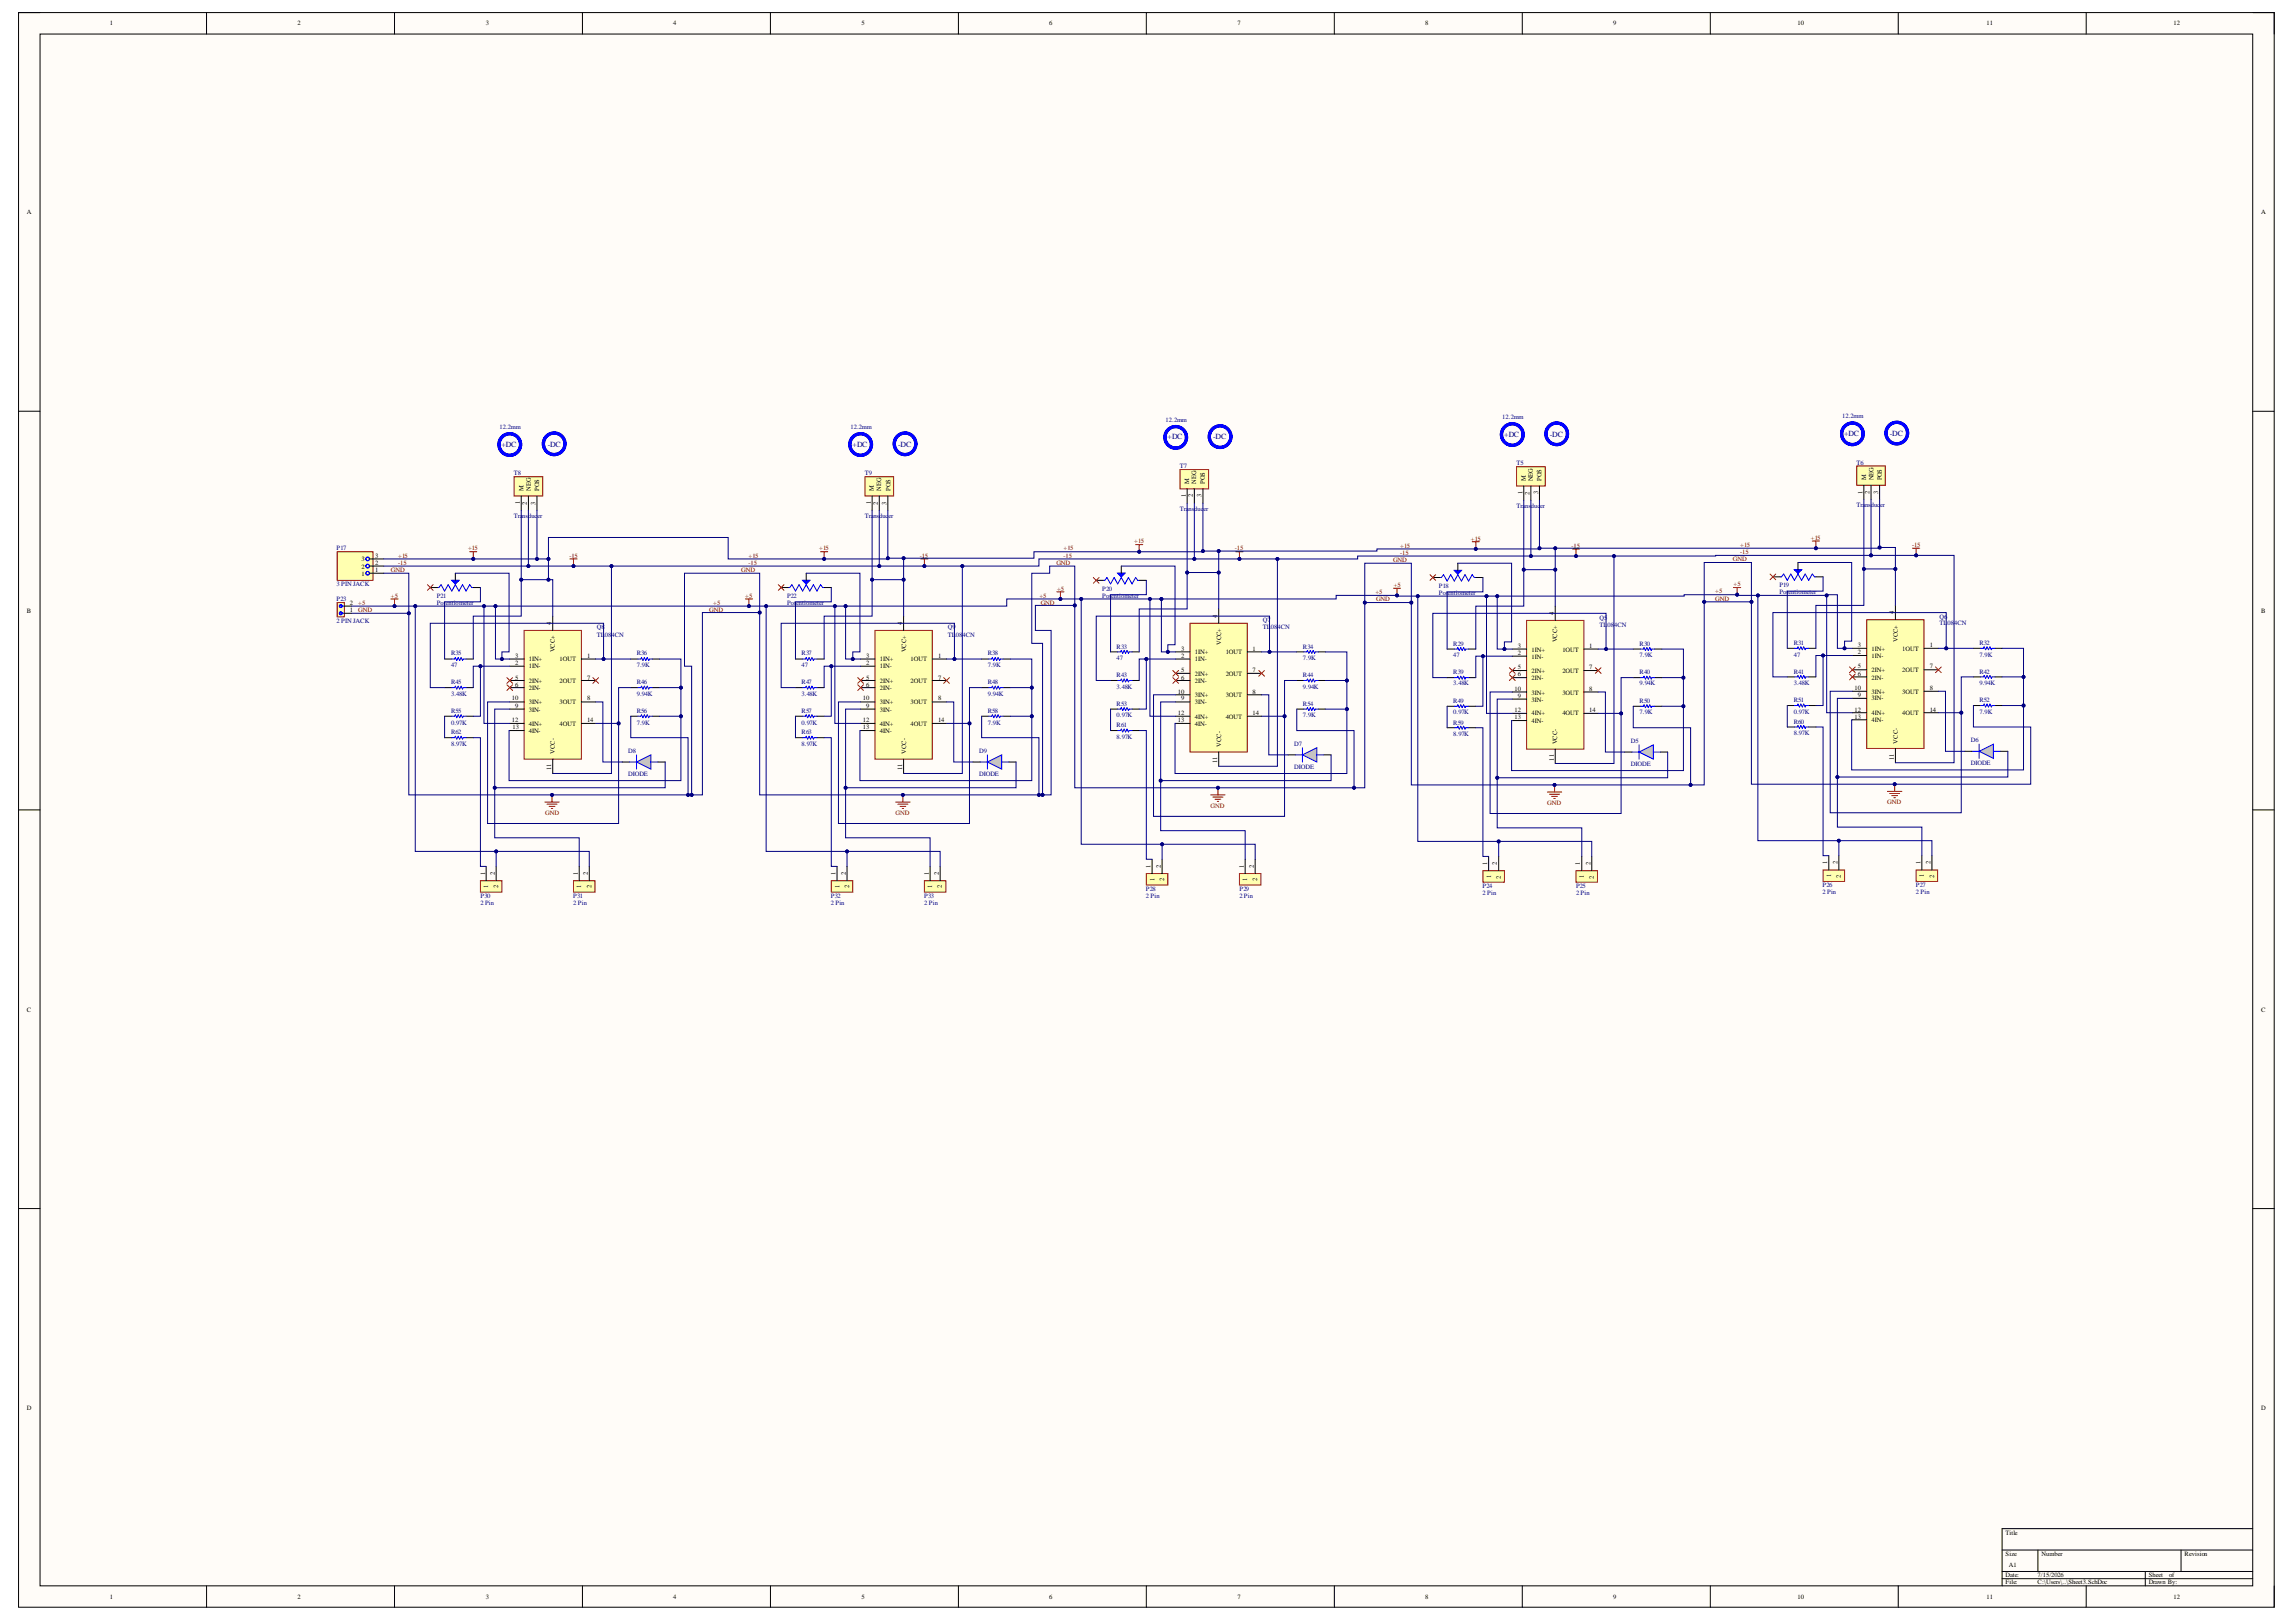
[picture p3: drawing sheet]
<svg xmlns="http://www.w3.org/2000/svg" width="297mm" height="210mm" viewBox="0 0 297 210" stroke-linecap="round" stroke-linejoin="round" font-family="sans-serif">
<defs><g id="words">
<g font-size="1" fill="#000080">
<text x="64.9" y="57.8">+DC</text>
<text x="70.9" y="57.8">-DC</text>
<text x="110.3" y="57.8">+DC</text>
<text x="116.2" y="57.8">-DC</text>
<text x="151" y="56.9">+DC</text>
<text x="157" y="56.9">-DC</text>
<text x="194.6" y="56.5">+DC</text>
<text x="200.5" y="56.5">-DC</text>
<text x="238.6" y="56.4">+DC</text>
<text x="244.5" y="56.4">-DC</text>
</g>
<g font-size=".8">
<text x="14.2" y="3.3">1</text>
<text x="38.5" y="3.3">2</text>
<text x="62.8" y="3.3">3</text>
<text x="87.1" y="3.3">4</text>
<text x="111.5" y="3.3">5</text>
<text x="135.7" y="3.3">6</text>
<text x="160.1" y="3.3">7</text>
<text x="184.4" y="3.3">8</text>
<text x="208.7" y="3.3">9</text>
<text x="232.6" y="3.3">10</text>
<text x="257" y="3.3">11</text>
<text x="281.2" y="3.3">12</text>
<text x="3.5" y="27.7">A</text>
<text x="292.5" y="27.7">A</text>
<text x="67.2" y="65.2" transform="rotate(-90 67.2 65.2)">1</text>
<text x="67.7" y="63.5" transform="rotate(-90 67.7 63.5)">M</text>
<text x="68.2" y="65.3" transform="rotate(-90 68.2 65.3)">2</text>
<text x="68.7" y="63.5" transform="rotate(-90 68.7 63.5)">NEG</text>
<text x="69.3" y="65.3" transform="rotate(-90 69.3 65.3)">3</text>
<text x="69.8" y="63.5" transform="rotate(-90 69.8 63.5)">POS</text>
<text x="112.6" y="65.2" transform="rotate(-90 112.6 65.2)">1</text>
<text x="113.1" y="63.5" transform="rotate(-90 113.1 63.5)">M</text>
<text x="113.6" y="65.3" transform="rotate(-90 113.6 65.3)">2</text>
<text x="114" y="63.5" transform="rotate(-90 114 63.5)">NEG</text>
<text x="114.7" y="65.3" transform="rotate(-90 114.7 65.3)">3</text>
<text x="115.2" y="63.5" transform="rotate(-90 115.2 63.5)">POS</text>
<text x="153.4" y="64.3" transform="rotate(-90 153.4 64.3)">1</text>
<text x="153.8" y="62.6" transform="rotate(-90 153.8 62.6)">M</text>
<text x="154.3" y="64.4" transform="rotate(-90 154.3 64.4)">2</text>
<text x="154.8" y="62.6" transform="rotate(-90 154.8 62.6)">NEG</text>
<text x="155.4" y="64.4" transform="rotate(-90 155.4 64.4)">3</text>
<text x="155.9" y="62.6" transform="rotate(-90 155.9 62.6)">POS</text>
<text x="197" y="64" transform="rotate(-90 197 64)">1</text>
<text x="197.4" y="62.3" transform="rotate(-90 197.4 62.3)">M</text>
<text x="197.9" y="64" transform="rotate(-90 197.9 64)">2</text>
<text x="198.3" y="62.3" transform="rotate(-90 198.3 62.3)">NEG</text>
<text x="199" y="64" transform="rotate(-90 199 64)">3</text>
<text x="199.4" y="62.3" transform="rotate(-90 199.4 62.3)">POS</text>
<text x="240.9" y="63.9" transform="rotate(-90 240.9 63.9)">1</text>
<text x="241.4" y="62.2" transform="rotate(-90 241.4 62.2)">M</text>
<text x="241.9" y="64" transform="rotate(-90 241.9 64)">2</text>
<text x="242.4" y="62.2" transform="rotate(-90 242.4 62.2)">NEG</text>
<text x="243" y="63.9" transform="rotate(-90 243 63.9)">3</text>
<text x="243.5" y="62.2" transform="rotate(-90 243.5 62.2)">POS</text>
<text x="46.8" y="74.5">1</text>
<text x="46.8" y="73.6">2</text>
<text x="46.8" y="72.7">3</text>
<text x="48.5" y="74">1</text>
<text x="48.5" y="73.1">2</text>
<text x="48.5" y="72.1">3</text>
<text x="3.5" y="79.3">B</text>
<text x="45.2" y="79.2">1</text>
<text x="45.2" y="78.3">2</text>
<text x="71.3" y="80.8" transform="rotate(-90 71.3 80.8)">4</text>
<text x="116.7" y="80.8" transform="rotate(-90 116.7 80.8)">4</text>
<text x="157.5" y="79.9" transform="rotate(-90 157.5 79.9)">4</text>
<text x="158" y="83.5" transform="rotate(-90 158 83.5)">VCC+</text>
<text x="196.4" y="83.8">3</text>
<text x="201" y="79.6" transform="rotate(-90 201 79.6)">4</text>
<text x="201.4" y="83.1" transform="rotate(-90 201.4 83.1)">VCC+</text>
<text x="205.6" y="83.8">1</text>
<text x="240.3" y="83.7">3</text>
<text x="245" y="79.4" transform="rotate(-90 245 79.4)">4</text>
<text x="245.5" y="83" transform="rotate(-90 245.5 83)">VCC+</text>
<text x="249.7" y="83.7">1</text>
<text x="292.5" y="79.3">B</text>
<text x="66.6" y="86.1">2</text>
<text x="66.6" y="85.2">3</text>
<text x="66.6" y="87.9">5</text>
<text x="66.6" y="88.9">6</text>
<text x="68.4" y="86.5">1IN-</text>
<text x="68.4" y="85.6">1IN+</text>
<text x="68.4" y="88.4">2IN+</text>
<text x="68.4" y="89.3">2IN-</text>
<text x="71.8" y="84.4" transform="rotate(-90 71.8 84.4)">VCC+</text>
<text x="72.4" y="85.6">1OUT</text>
<text x="72.4" y="88.4">2OUT</text>
<text x="75.9" y="85.2">1</text>
<text x="75.9" y="87.9">7</text>
<text x="112.1" y="86.1">2</text>
<text x="112.1" y="85.2">3</text>
<text x="112.1" y="87.9">5</text>
<text x="112.1" y="88.9">6</text>
<text x="113.8" y="86.5">1IN-</text>
<text x="113.8" y="85.6">1IN+</text>
<text x="113.8" y="88.4">2IN+</text>
<text x="113.8" y="89.3">2IN-</text>
<text x="117.2" y="84.4" transform="rotate(-90 117.2 84.4)">VCC+</text>
<text x="117.8" y="85.6">1OUT</text>
<text x="117.8" y="88.4">2OUT</text>
<text x="121.4" y="85.2">1</text>
<text x="121.4" y="87.9">7</text>
<text x="152.4" y="89.8">10</text>
<text x="152.8" y="85.2">2</text>
<text x="152.8" y="84.2">3</text>
<text x="152.8" y="87">5</text>
<text x="152.8" y="87.9">6</text>
<text x="154.6" y="85.6">1IN-</text>
<text x="154.6" y="84.7">1IN+</text>
<text x="154.6" y="87.4">2IN+</text>
<text x="154.6" y="88.4">2IN-</text>
<text x="158.6" y="84.7">1OUT</text>
<text x="158.6" y="87.4">2OUT</text>
<text x="162" y="84.2">1</text>
<text x="162" y="87">7</text>
<text x="162" y="89.8">8</text>
<text x="195.9" y="89.4">10</text>
<text x="196.4" y="84.7">2</text>
<text x="196.4" y="86.6">5</text>
<text x="196.4" y="87.5">6</text>
<text x="198.1" y="85.2">1IN-</text>
<text x="198.1" y="84.3">1IN+</text>
<text x="198.1" y="87.1">2IN+</text>
<text x="198.1" y="88">2IN-</text>
<text x="198.1" y="89.9">3IN+</text>
<text x="202.1" y="84.3">1OUT</text>
<text x="202.1" y="87.1">2OUT</text>
<text x="202.1" y="89.9">3OUT</text>
<text x="205.6" y="86.6">7</text>
<text x="205.6" y="89.4">8</text>
<text x="239.9" y="89.3">10</text>
<text x="240.3" y="84.7">2</text>
<text x="240.3" y="86.5">5</text>
<text x="240.3" y="87.4">6</text>
<text x="242.1" y="85.2">1IN-</text>
<text x="242.1" y="84.2">1IN+</text>
<text x="242.1" y="87">2IN+</text>
<text x="242.1" y="87.9">2IN-</text>
<text x="242.1" y="89.8">3IN+</text>
<text x="246.1" y="84.2">1OUT</text>
<text x="246.1" y="87">2OUT</text>
<text x="246.1" y="89.8">3OUT</text>
<text x="249.7" y="86.5">7</text>
<text x="249.7" y="89.3">8</text>
<text x="66.2" y="90.6">10</text>
<text x="66.2" y="93.4">12</text>
<text x="66.3" y="94.4">13</text>
<text x="66.6" y="91.6">9</text>
<text x="68.4" y="92.1">3IN-</text>
<text x="68.4" y="91.2">3IN+</text>
<text x="68.4" y="93.9">4IN+</text>
<text x="68.4" y="94.9">4IN-</text>
<text x="72.4" y="91.2">3OUT</text>
<text x="72.4" y="93.9">4OUT</text>
<text x="75.9" y="90.6">8</text>
<text x="75.9" y="93.4">14</text>
<text x="111.6" y="90.6">10</text>
<text x="111.6" y="93.4">12</text>
<text x="111.6" y="94.4">13</text>
<text x="112.1" y="91.6">9</text>
<text x="113.8" y="92.1">3IN-</text>
<text x="113.8" y="91.2">3IN+</text>
<text x="113.8" y="93.9">4IN+</text>
<text x="113.8" y="94.9">4IN-</text>
<text x="117.8" y="91.2">3OUT</text>
<text x="117.8" y="93.9">4OUT</text>
<text x="121.4" y="90.6">8</text>
<text x="121.4" y="93.4">14</text>
<text x="152.4" y="92.5">12</text>
<text x="152.4" y="93.4">13</text>
<text x="152.8" y="90.6">9</text>
<text x="154.6" y="91.2">3IN-</text>
<text x="154.6" y="90.2">3IN+</text>
<text x="154.6" y="93">4IN+</text>
<text x="154.6" y="93.9">4IN-</text>
<text x="158.6" y="90.2">3OUT</text>
<text x="158.6" y="93">4OUT</text>
<text x="162" y="92.5">14</text>
<text x="195.9" y="92.2">12</text>
<text x="195.9" y="93.1">13</text>
<text x="196.4" y="90.3">9</text>
<text x="198.1" y="90.8">3IN-</text>
<text x="198.1" y="92.6">4IN+</text>
<text x="198.1" y="93.5">4IN-</text>
<text x="202.1" y="92.6">4OUT</text>
<text x="205.6" y="92.2">14</text>
<text x="239.9" y="92.1">12</text>
<text x="239.9" y="93">13</text>
<text x="240.3" y="90.2">9</text>
<text x="242.1" y="90.6">3IN-</text>
<text x="242.1" y="92.5">4IN+</text>
<text x="242.1" y="93.4">4IN-</text>
<text x="246.1" y="92.5">4OUT</text>
<text x="249.7" y="92.1">14</text>
<text x="71.3" y="99.7" transform="rotate(-90 71.3 99.7)">11</text>
<text x="71.8" y="97.6" transform="rotate(-90 71.8 97.6)">VCC-</text>
<text x="116.7" y="99.7" transform="rotate(-90 116.7 99.7)">11</text>
<text x="117.2" y="97.6" transform="rotate(-90 117.2 97.6)">VCC-</text>
<text x="157.5" y="98.8" transform="rotate(-90 157.5 98.8)">11</text>
<text x="158" y="96.6" transform="rotate(-90 158 96.6)">VCC-</text>
<text x="201" y="98.4" transform="rotate(-90 201 98.4)">11</text>
<text x="201.4" y="96.3" transform="rotate(-90 201.4 96.3)">VCC-</text>
<text x="245" y="98.3" transform="rotate(-90 245 98.3)">11</text>
<text x="245.5" y="96.2" transform="rotate(-90 245.5 96.2)">VCC-</text>
<text x="62.8" y="113.2" transform="rotate(-90 62.8 113.2)">1</text>
<text x="64" y="113.2" transform="rotate(-90 64 113.2)">2</text>
<text x="74.8" y="113.2" transform="rotate(-90 74.8 113.2)">1</text>
<text x="76" y="113.2" transform="rotate(-90 76 113.2)">2</text>
<text x="108.1" y="113.2" transform="rotate(-90 108.1 113.2)">1</text>
<text x="109.4" y="113.2" transform="rotate(-90 109.4 113.2)">2</text>
<text x="120.2" y="113.2" transform="rotate(-90 120.2 113.2)">1</text>
<text x="121.4" y="113.2" transform="rotate(-90 121.4 113.2)">2</text>
<text x="148.8" y="112.3" transform="rotate(-90 148.8 112.3)">1</text>
<text x="150.2" y="112.3" transform="rotate(-90 150.2 112.3)">2</text>
<text x="160.9" y="112.3" transform="rotate(-90 160.9 112.3)">1</text>
<text x="162.2" y="112.3" transform="rotate(-90 162.2 112.3)">2</text>
<text x="192.4" y="111.9" transform="rotate(-90 192.4 111.9)">1</text>
<text x="192.9" y="113.6" transform="rotate(-90 192.9 113.6)">1</text>
<text x="193.7" y="111.9" transform="rotate(-90 193.7 111.9)">2</text>
<text x="194.2" y="113.7" transform="rotate(-90 194.2 113.7)">2</text>
<text x="204.4" y="111.9" transform="rotate(-90 204.4 111.9)">1</text>
<text x="204.9" y="113.6" transform="rotate(-90 204.9 113.6)">1</text>
<text x="205.8" y="111.9" transform="rotate(-90 205.8 111.9)">2</text>
<text x="206.2" y="113.7" transform="rotate(-90 206.2 113.7)">2</text>
<text x="236.4" y="111.9" transform="rotate(-90 236.4 111.9)">1</text>
<text x="236.9" y="113.5" transform="rotate(-90 236.9 113.5)">1</text>
<text x="237.7" y="111.9" transform="rotate(-90 237.7 111.9)">2</text>
<text x="238.1" y="113.6" transform="rotate(-90 238.1 113.6)">2</text>
<text x="248.5" y="111.9" transform="rotate(-90 248.5 111.9)">1</text>
<text x="248.9" y="113.5" transform="rotate(-90 248.9 113.5)">1</text>
<text x="249.7" y="111.9" transform="rotate(-90 249.7 111.9)">2</text>
<text x="250.2" y="113.6" transform="rotate(-90 250.2 113.6)">2</text>
<text x="63.2" y="114.9" transform="rotate(-90 63.2 114.9)">1</text>
<text x="64.4" y="115" transform="rotate(-90 64.4 115)">2</text>
<text x="75.2" y="114.9" transform="rotate(-90 75.2 114.9)">1</text>
<text x="76.5" y="115" transform="rotate(-90 76.5 115)">2</text>
<text x="108.6" y="114.9" transform="rotate(-90 108.6 114.9)">1</text>
<text x="109.9" y="115" transform="rotate(-90 109.9 115)">2</text>
<text x="120.6" y="114.9" transform="rotate(-90 120.6 114.9)">1</text>
<text x="121.9" y="115" transform="rotate(-90 121.9 115)">2</text>
<text x="149.4" y="114" transform="rotate(-90 149.4 114)">1</text>
<text x="150.6" y="114" transform="rotate(-90 150.6 114)">2</text>
<text x="161.4" y="114" transform="rotate(-90 161.4 114)">1</text>
<text x="162.6" y="114" transform="rotate(-90 162.6 114)">2</text>
<text x="3.5" y="130.9">C</text>
<text x="292.5" y="130.9">C</text>
<text x="3.5" y="182.5">D</text>
<text x="292.5" y="182.5">D</text>
<text x="259.5" y="198.6">Title</text>
<text x="259.5" y="201.4">Size</text>
<text x="259.9" y="202.8">A1</text>
<text x="264.1" y="201.4">Number</text>
<text x="282.6" y="201.4">Revision</text>
<text x="14.2" y="206.9">1</text>
<text x="38.5" y="206.9">2</text>
<text x="62.8" y="206.9">3</text>
<text x="87.1" y="206.9">4</text>
<text x="111.5" y="206.9">5</text>
<text x="135.7" y="206.9">6</text>
<text x="160.1" y="206.9">7</text>
<text x="184.4" y="206.9">8</text>
<text x="208.7" y="206.9">9</text>
<text x="232.6" y="206.9">10</text>
<text x="257" y="206.9">11</text>
<text x="259.5" y="204.1">Date:</text>
<text x="259.5" y="205">File:</text>
<text x="263.6" y="204.1">7/15/2026</text>
<text x="263.6" y="205">C:\Users\..\Sheet3.SchDoc</text>
<text x="278" y="204.1">Sheet</text>
<text x="278" y="205">Drawn By:</text>
<text x="280.6" y="204.1">of</text>
<text x="281.2" y="206.9">12</text>
</g>
<g font-size=".8" fill="#000080">
<text x="64.6" y="55.5">12.2mm</text>
<text x="110" y="55.5">12.2mm</text>
<text x="150.8" y="54.6">12.2mm</text>
<text x="194.3" y="54.2">12.2mm</text>
<text x="238.3" y="54.2">12.2mm</text>
<text x="66.5" y="61.5">T8</text>
<text x="111.9" y="61.5">T9</text>
<text x="152.6" y="60.6">T7</text>
<text x="196.2" y="60.2">T5</text>
<text x="196.2" y="65.7">Tra</text>
<text x="197.3" y="65.7">ns</text>
<text x="198.1" y="65.7">duc</text>
<text x="199.3" y="65.7">er</text>
<text x="240.2" y="60.2">T6</text>
<text x="240.2" y="65.6">Tra</text>
<text x="241.3" y="65.6">nsduc</text>
<text x="243.2" y="65.6">er</text>
<text x="43.6" y="71.2">P17</text>
<text x="66.5" y="67">Tra</text>
<text x="67.6" y="67">nsduc</text>
<text x="69.5" y="67">er</text>
<text x="111.9" y="67">Tra</text>
<text x="113" y="67">nsduc</text>
<text x="114.9" y="67">er</text>
<text x="152.6" y="66.1">Tra</text>
<text x="153.8" y="66.1">nsduc</text>
<text x="155.7" y="66.1">er</text>
<text x="43.6" y="77.8">P23</text>
<text x="43.6" y="75.9">3 PIN JACK</text>
<text x="56.5" y="77.4">P21</text>
<text x="101.8" y="77.4">P22</text>
<text x="142.6" y="76.5">P20</text>
<text x="142.6" y="77.4">Pot</text>
<text x="143.8" y="77.4">entiometer</text>
<text x="186.1" y="76">P18</text>
<text x="186.1" y="77">Pot</text>
<text x="187.3" y="77">entiometer</text>
<text x="230.2" y="75.9">P19</text>
<text x="230.2" y="76.9">Pot</text>
<text x="231.4" y="76.9">entiometer</text>
<text x="43.6" y="80.6">2 PIN JACK</text>
<text x="56.5" y="78.3">Pot</text>
<text x="57.7" y="78.3">entiometer</text>
<text x="77.2" y="81.4">Q8</text>
<text x="77.2" y="82.4">TL</text>
<text x="78.2" y="82.4">084CN</text>
<text x="101.8" y="78.3">Pot</text>
<text x="103" y="78.3">entiometer</text>
<text x="122.6" y="81.4">Q9</text>
<text x="122.6" y="82.4">TL</text>
<text x="123.6" y="82.4">084CN</text>
<text x="144.4" y="84">R33</text>
<text x="163.4" y="80.5">Q7</text>
<text x="163.4" y="81.4">TL</text>
<text x="164.4" y="81.4">084CN</text>
<text x="168.5" y="84">R34</text>
<text x="188" y="83.6">R29</text>
<text x="206.9" y="80.2">Q5</text>
<text x="206.9" y="81.1">TL</text>
<text x="208" y="81.1">084CN</text>
<text x="212.1" y="83.6">R30</text>
<text x="232.1" y="83.5">R31</text>
<text x="250.9" y="80.1">Q6</text>
<text x="250.9" y="80.9">TL</text>
<text x="251.9" y="80.9">084CN</text>
<text x="256.1" y="83.5">R32</text>
<text x="58.4" y="84.8">R35</text>
<text x="58.4" y="86.3">47</text>
<text x="58.4" y="88.5">R45</text>
<text x="82.4" y="84.8">R36</text>
<text x="82.4" y="86.3">7.9K</text>
<text x="82.4" y="88.5">R46</text>
<text x="103.7" y="84.8">R37</text>
<text x="103.7" y="86.3">47</text>
<text x="103.7" y="88.5">R47</text>
<text x="127.8" y="84.8">R38</text>
<text x="127.8" y="86.3">7.9K</text>
<text x="127.8" y="88.5">R48</text>
<text x="144.4" y="85.4">47</text>
<text x="144.4" y="87.6">R43</text>
<text x="144.4" y="89.1">3.48K</text>
<text x="168.5" y="85.4">7.9K</text>
<text x="168.5" y="87.6">R44</text>
<text x="168.5" y="89.1">9.94K</text>
<text x="188" y="85.1">47</text>
<text x="188" y="87.3">R39</text>
<text x="188" y="88.7">3.48K</text>
<text x="212.1" y="85.1">7.9K</text>
<text x="212.1" y="87.3">R40</text>
<text x="212.1" y="88.7">9.94K</text>
<text x="232.1" y="85">47</text>
<text x="232.1" y="87.2">R41</text>
<text x="232.1" y="88.6">3.48K</text>
<text x="256.1" y="85">7.9K</text>
<text x="256.1" y="87.2">R42</text>
<text x="256.1" y="88.6">9.94K</text>
<text x="58.4" y="90.1">3.48K</text>
<text x="58.4" y="92.3">R55</text>
<text x="58.4" y="93.8">0.97K</text>
<text x="58.4" y="95">R62</text>
<text x="82.4" y="92.3">R56</text>
<text x="82.4" y="93.8">7.9K</text>
<text x="82.4" y="90.1">9.94K</text>
<text x="103.7" y="90.1">3.48K</text>
<text x="103.7" y="92.3">R57</text>
<text x="103.7" y="93.8">0.97K</text>
<text x="103.7" y="95">R63</text>
<text x="127.8" y="92.3">R58</text>
<text x="127.8" y="93.8">7.9K</text>
<text x="127.8" y="90.1">9.94K</text>
<text x="144.4" y="91.3">R53</text>
<text x="144.4" y="92.8">0.97K</text>
<text x="144.4" y="94.1">R61</text>
<text x="144.4" y="95.6">8.97K</text>
<text x="168.5" y="91.3">R54</text>
<text x="168.5" y="92.8">7.9K</text>
<text x="188" y="91">R49</text>
<text x="188" y="92.4">0.97K</text>
<text x="188" y="93.8">R59</text>
<text x="188" y="95.2">8.97K</text>
<text x="212.1" y="91">R50</text>
<text x="212.1" y="92.4">7.9K</text>
<text x="232.1" y="90.9">R51</text>
<text x="232.1" y="92.3">0.97K</text>
<text x="232.1" y="93.7">R60</text>
<text x="232.1" y="95.1">8.97K</text>
<text x="256.1" y="90.9">R52</text>
<text x="256.1" y="92.3">7.9K</text>
<text x="58.4" y="96.5">8.97K</text>
<text x="81.3" y="97.4">D8</text>
<text x="81.3" y="100.4">DIODE</text>
<text x="103.7" y="96.5">8.97K</text>
<text x="126.7" y="97.4">D9</text>
<text x="126.7" y="100.4">DIODE</text>
<text x="167.4" y="96.5">D7</text>
<text x="167.4" y="99.5">DIODE</text>
<text x="211" y="96.1">D5</text>
<text x="211" y="99.1">DIODE</text>
<text x="255" y="96.1">D6</text>
<text x="255" y="99">DIODE</text>
<text x="62.2" y="116.2">P30</text>
<text x="62.2" y="117.2">2 Pin</text>
<text x="74.2" y="116.2">P31</text>
<text x="74.2" y="117.2">2 Pin</text>
<text x="107.5" y="116.2">P32</text>
<text x="107.5" y="117.2">2 Pin</text>
<text x="119.6" y="116.2">P33</text>
<text x="119.6" y="117.2">2 Pin</text>
<text x="148.3" y="115.3">P28</text>
<text x="148.3" y="116.2">2 Pin</text>
<text x="160.3" y="115.3">P29</text>
<text x="160.3" y="116.2">2 Pin</text>
<text x="191.8" y="114.9">P24</text>
<text x="191.8" y="115.8">2 Pin</text>
<text x="203.9" y="114.9">P25</text>
<text x="203.9" y="115.8">2 Pin</text>
<text x="235.8" y="114.8">P26</text>
<text x="235.8" y="115.7">2 Pin</text>
<text x="247.9" y="114.8">P27</text>
<text x="247.9" y="115.7">2 Pin</text>
</g>
<g font-size=".8" fill="#800000">
<text x="60.6" y="71.2">+15</text>
<text x="106" y="71.2">+15</text>
<text x="137.6" y="71.2">+15</text>
<text x="146.7" y="70.3">+15</text>
<text x="159.8" y="71.2">-15</text>
<text x="181.1" y="70.9">+15</text>
<text x="181.1" y="71.8">-15</text>
<text x="190.3" y="70">+15</text>
<text x="203.3" y="70.9">-15</text>
<text x="225.1" y="70.8">+15</text>
<text x="225.1" y="71.7">-15</text>
<text x="234.3" y="69.9">+15</text>
<text x="247.4" y="70.8">-15</text>
<text x="50.6" y="74">GND</text>
<text x="50.6" y="77.4">+5</text>
<text x="51.5" y="72.1">+15</text>
<text x="51.5" y="73.1">-15</text>
<text x="73.7" y="72.1">-15</text>
<text x="95.9" y="74">GND</text>
<text x="96.4" y="77.4">+5</text>
<text x="96.8" y="72.1">+15</text>
<text x="96.8" y="73.1">-15</text>
<text x="119" y="72.1">-15</text>
<text x="134.5" y="77.4">+5</text>
<text x="136.7" y="73.1">GND</text>
<text x="136.8" y="76.5">+5</text>
<text x="137.6" y="72.1">-15</text>
<text x="177.9" y="76.9">+5</text>
<text x="178" y="77.8">GND</text>
<text x="180.2" y="72.7">GND</text>
<text x="180.3" y="75.9">+5</text>
<text x="221.9" y="76.8">+5</text>
<text x="221.9" y="77.7">GND</text>
<text x="224.2" y="72.7">GND</text>
<text x="224.3" y="75.9">+5</text>
<text x="46.3" y="78.3">+5</text>
<text x="46.3" y="79.2">GND</text>
<text x="91.8" y="79.2">GND</text>
<text x="92.3" y="78.3">+5</text>
<text x="134.6" y="78.2">GND</text>
<text x="70.5" y="105.5">GND</text>
<text x="115.9" y="105.5">GND</text>
<text x="156.6" y="104.6">GND</text>
<text x="200.2" y="104.2">GND</text>
<text x="244.2" y="104.1">GND</text>
</g>
</g></defs>
<path d="M2.4 1.6h291.8v206.4h-291.8z" fill-rule="evenodd" fill="#fffcf8"/>
<path d="M2.4 1.6h291.8v206.4h-291.8z" fill="none" stroke="#000" stroke-width=".13"/>
<path d="M5.2 4.4h286.2v200.8h-286.2z" fill-rule="evenodd" fill="#fffcf8"/>
<g fill="none" stroke="#000" stroke-width=".13">
<path d="M2.4 1.6h2.8M5.2 4.4h286.2v200.8h-286.2zM26.7 1.6v2.8M51 1.6v2.8M75.4 1.6v2.8M99.7 1.6v2.8M124 1.6v2.8M148.3 1.6v2.8M172.6 1.6v2.8M196.9 1.6v2.8M221.3 1.6v2.8M245.6 1.6v2.8"/>
<path d="M269.9 1.6v2.8M291.4 1.6h2.8v2.8M2.4 53.2h2.8M291.4 53.2h2.8M2.4 104.8h2.8M291.4 104.8h2.8M2.4 156.4h2.8M291.4 156.4h2.8M291.4 197.8h-32.4v7.4M26.7 205.2v2.8M51 205.2v2.8M75.4 205.2v2.8"/>
<path d="M99.7 205.2v2.8M124 205.2v2.8M148.3 205.2v2.8M172.6 205.2v2.8M196.9 205.2v2.8M221.3 205.2v2.8M245.6 205.2v2.8M259 200.6h32.4M259 203.4h32.4M259 204.3h32.4M263.6 200.6v2.8M269.9 205.2v2.8"/>
<path d="M277.5 203.4v1.8M282.2 200.6v2.8M294.2 205.2v2.8"/>
</g>
<path d="M67.8 81.6h7.4v16.6h-7.4z" fill-rule="evenodd" fill="#ffffb0"/>
<path d="M67.8 81.6h7.4v16.6h-7.4z" fill="none" stroke="#800000" stroke-width=".13"/>
<g fill="none" stroke="#000" stroke-width=".13">
<path d="M71.5 79.7v1.9M65.9 85.3h1.9M65.9 86.2h1.9M65.9 88.1h1.9M65.9 89h1.9M65.9 90.8h1.9M65.9 91.8h1.9M65.9 93.6h1.9M65.9 94.5h1.9M71.5 98.2v1.9M75.2 85.3h1.9M75.2 88.1h1.9"/>
<path d="M75.2 90.8h1.9M75.2 93.6h1.9"/>
</g>
<path d="M43.6 78h1v1.8h-1z" fill-rule="evenodd" fill="#ffffb0"/>
<path d="M43.6 78h1v1.8h-1z" fill="none" stroke="#800000" stroke-width=".13"/>
<g fill="none" stroke="#00f" stroke-width=".13">
<path d="M44 79.3l.2 .2M44 78.3l.2 .2M44.3 79.4h.3M44.3 78.4h.3"/>
<circle cx="44.1" cy="79.4" r=".18"/>
<circle cx="44.1" cy="78.4" r=".19"/>
</g>
<path d="M44.6 79.4h.9M44.6 78.4h.9" fill="none" stroke="#000" stroke-width=".13"/>
<path d="M43.6 71.4h4.7v3.7h-4.7z" fill-rule="evenodd" fill="#ffffb0"/>
<path d="M43.6 71.4h4.7v3.7h-4.7z" fill="none" stroke="#800000" stroke-width=".13"/>
<g fill="none" stroke="#00f" stroke-width=".13">
<path d="M56.6 76h.2l.3-.3 .4 .8 .5-.8 .4 .8 .5-.8 .5 .8 .4-.8 .5 .8 .5-.8 .2 .3h.2M58.4 75.1h1l-.5 .5z"/>
<circle cx="47.6" cy="73.3" r=".23"/>
<circle cx="47.6" cy="74.2" r=".23"/>
<circle cx="47.6" cy="72.3" r=".23"/>
</g>
<path d="M47.8 74.2h1.8M47.8 73.3h1.8M47.8 72.3h1.8" fill="none" stroke="#000" stroke-width=".13"/>
<path d="M58.4 75.1h1l-.5 .5z" fill="#00f"/>
<path d="M58.4 75.1h1l-.5 .5zM58.4 85.3h.4l.1-.2 .2 .4 .2-.4 .2 .4 .2-.4 .1 .4 .1-.2h.4M58.4 89h.4l.1-.2 .2 .4 .2-.4 .2 .4 .2-.4 .1 .4 .1-.2h.4M58.4 92.7h.4l.1-.2 .2 .4 .2-.4 .2 .4 .2-.4 .1 .4 .1-.2h.4M58.4 95.5h.4l.1-.2 .2 .3 .2-.3 .2 .3 .2-.3 .1 .3 .1-.1h.4M82.5 85.3h.4l.1-.2 .2 .4 .2-.4 .2 .4 .1-.4 .2 .4 .1-.2h.4M82.5 89h.4l.1-.2 .2 .4 .2-.4 .2 .4 .1-.4 .2 .4 .1-.2h.4M82.5 92.7h.4l.1-.2 .2 .4 .2-.4 .2 .4 .1-.4 .2 .4 .1-.2h.4" fill="none" stroke="#00f" stroke-width=".13"/>
<g fill="none" stroke="#000" stroke-width=".13">
<path d="M55.7 76h.9M58.9 74.2v.9M61.2 76h1M57.5 85.3h.9M57.5 89h.9M57.5 92.7h.9M57.5 95.5h.9M60.3 85.3h.9M60.3 89h.9M60.3 92.7h.9M60.3 95.5h.9M81.6 85.3h.9"/>
<path d="M81.6 89h.9M81.6 92.7h.9M84.4 85.3h.9M84.4 89h.9M84.4 92.7h.9"/>
</g>
<g fill="none" stroke="#00f" stroke-width=".42">
<circle cx="66" cy="57.5" r="1.4"/>
<circle cx="71.7" cy="57.4" r="1.4"/>
</g>
<path d="M70.5 103.8h1.8M70.8 104.1h1.3M71 104.4h.8M71.3 104.6h.2M71.4 102.9v.9" fill="none" stroke="#800000" stroke-width=".13"/>
<circle cx="71.4" cy="102.9" r=".19" fill="#000080"/>
<circle cx="71.4" cy="102.9" r=".19" fill="none" stroke="#000080" stroke-width=".13"/>
<path d="M65.6 87.7l.7 .7M65.6 88.6l.7 .8M66.3 87.7l-.7 .7M66.3 88.6l-.7 .8" fill="none" stroke="#f00" stroke-width=".13"/>
<path d="M73.7 72.3h1M74.2 72.3v1" fill="none" stroke="#800000" stroke-width=".13"/>
<circle cx="74.2" cy="73.3" r=".19" fill="#000080"/>
<circle cx="74.2" cy="73.3" r=".19" fill="none" stroke="#000080" stroke-width=".13"/>
<path d="M55.3 75.7l.7 .7M56 75.7l-.7 .7" fill="none" stroke="#f00" stroke-width=".13"/>
<path d="M62.2 114h2.7v1.5h-2.7z" fill-rule="evenodd" fill="#ffffb0"/>
<path d="M62.2 114h2.7v1.5h-2.7z" fill="none" stroke="#800000" stroke-width=".13"/>
<path d="M62.9 112.1v1.9M64.2 112.1v1.9" fill="none" stroke="#000" stroke-width=".13"/>
<path d="M74.2 114h2.8v1.5h-2.8z" fill-rule="evenodd" fill="#ffffb0"/>
<path d="M60.8 71.4h.9M61.2 71.4v.9M74.2 114h2.8v1.5h-2.8z" fill="none" stroke="#800000" stroke-width=".13"/>
<path d="M74.9 112.1v1.9M76.2 112.1v1.9" fill="none" stroke="#000" stroke-width=".13"/>
<circle cx="61.2" cy="72.3" r=".19" fill="#000080"/>
<circle cx="61.2" cy="72.3" r=".19" fill="none" stroke="#000080" stroke-width=".13"/>
<path d="M50.6 77.5h.9M51 77.5v.9" fill="none" stroke="#800000" stroke-width=".13"/>
<circle cx="51" cy="78.4" r=".19" fill="#000080"/>
<circle cx="51" cy="78.4" r=".19" fill="none" stroke="#000080" stroke-width=".13"/>
<path d="M82.4 98.6l1.8-.9v1.8z" fill="#c0c0c0"/>
<path d="M81.4 98.6h1M82.4 98.6l1.8-.9v1.8zM82.4 97.7v1.8M84.2 98.6h.9" fill="none" stroke="#00f" stroke-width=".13"/>
<path d="M80.5 98.6h.9M85.1 98.6h1" fill="none" stroke="#000" stroke-width=".13"/>
<path d="M66.5 61.7h3.7v2.5h-3.7z" fill-rule="evenodd" fill="#ffffb0"/>
<path d="M66.5 61.7h3.7v2.5h-3.7z" fill="none" stroke="#800000" stroke-width=".13"/>
<path d="M67.4 64.2v1.8M68.4 64.2v1.8M69.5 64.2v1.8" fill="none" stroke="#000" stroke-width=".13"/>
<path d="M76.7 87.7l.7 .7M77.4 87.7l-.7 .7" fill="none" stroke="#f00" stroke-width=".13"/>
<path d="M113.2 81.6h7.4v16.6h-7.4z" fill-rule="evenodd" fill="#ffffb0"/>
<path d="M113.2 81.6h7.4v16.6h-7.4z" fill="none" stroke="#800000" stroke-width=".13"/>
<g fill="none" stroke="#000" stroke-width=".13">
<path d="M116.9 79.7v1.9M111.3 85.3h1.9M111.3 86.2h1.9M111.3 88.1h1.9M111.3 89h1.9M111.3 90.8h1.9M111.3 91.8h1.9M111.3 93.6h1.9M111.3 94.5h1.9M116.9 98.2v1.9M120.6 85.3h1.9M120.6 88.1h1.9"/>
<path d="M120.6 90.8h1.9M120.6 93.6h1.9"/>
</g>
<path d="M102 76h.2l.3-.3 .4 .8 .5-.8 .4 .8 .5-.8 .5 .8 .4-.8 .5 .8 .5-.8 .2 .3h.2M103.8 75.1h1l-.5 .5z" fill="none" stroke="#00f" stroke-width=".13"/>
<path d="M103.8 75.1h1l-.5 .5z" fill="#00f"/>
<path d="M103.8 75.1h1l-.5 .5zM103.8 85.3h.4l.1-.2 .2 .4 .2-.4 .2 .4 .1-.4 .2 .4 .1-.2h.4M103.8 89h.4l.1-.2 .2 .4 .2-.4 .2 .4 .1-.4 .2 .4 .1-.2h.4M103.8 92.7h.4l.1-.2 .2 .4 .2-.4 .2 .4 .1-.4 .2 .4 .1-.2h.4M103.8 95.5h.4l.1-.2 .2 .3 .2-.3 .2 .3 .1-.3 .2 .3 .1-.1h.4M127.9 85.3h.4l.1-.2 .2 .4 .2-.4 .1 .4 .2-.4 .2 .4 .1-.2h.4M127.9 89h.4l.1-.2 .2 .4 .2-.4 .1 .4 .2-.4 .2 .4 .1-.2h.4M127.9 92.7h.4l.1-.2 .2 .4 .2-.4 .1 .4 .2-.4 .2 .4 .1-.2h.4" fill="none" stroke="#00f" stroke-width=".13"/>
<g fill="none" stroke="#000" stroke-width=".13">
<path d="M101.1 76h.9M104.3 74.2v.9M106.6 76h.9M102.9 85.3h.9M102.9 89h.9M102.9 92.7h.9M102.9 95.5h.9M105.7 85.3h.9M105.7 89h.9M105.7 92.7h.9M105.7 95.5h.9M127 85.3h.9"/>
<path d="M127 89h.9M127 92.7h.9M129.8 85.3h.9M129.8 89h.9M129.8 92.7h.9"/>
</g>
<g fill="none" stroke="#00f" stroke-width=".42">
<circle cx="111.3" cy="57.5" r="1.4"/>
<circle cx="117.1" cy="57.4" r="1.4"/>
</g>
<path d="M115.9 103.8h1.8M116.2 104.1h1.3M116.4 104.4h.8M116.7 104.6h.2M116.8 102.9v.9" fill="none" stroke="#800000" stroke-width=".13"/>
<circle cx="116.8" cy="102.9" r=".19" fill="#000080"/>
<circle cx="116.8" cy="102.9" r=".19" fill="none" stroke="#000080" stroke-width=".13"/>
<path d="M111 87.7l.7 .7M111 88.6l.7 .8M111.7 87.7l-.7 .7M111.7 88.6l-.7 .8" fill="none" stroke="#f00" stroke-width=".13"/>
<path d="M119.1 72.3h1M119.6 72.3v1" fill="none" stroke="#800000" stroke-width=".13"/>
<circle cx="119.6" cy="73.3" r=".19" fill="#000080"/>
<circle cx="119.6" cy="73.3" r=".19" fill="none" stroke="#000080" stroke-width=".13"/>
<path d="M100.7 75.7l.7 .7M101.4 75.7l-.7 .7" fill="none" stroke="#f00" stroke-width=".13"/>
<path d="M107.5 114h2.8v1.5h-2.8z" fill-rule="evenodd" fill="#ffffb0"/>
<path d="M107.5 114h2.8v1.5h-2.8z" fill="none" stroke="#800000" stroke-width=".13"/>
<path d="M108.3 112.1v1.9M109.6 112.1v1.9" fill="none" stroke="#000" stroke-width=".13"/>
<path d="M119.6 114h2.8v1.5h-2.8z" fill-rule="evenodd" fill="#ffffb0"/>
<path d="M106.2 71.4h.9M106.6 71.4v.9M119.6 114h2.8v1.5h-2.8z" fill="none" stroke="#800000" stroke-width=".13"/>
<path d="M120.3 112.1v1.9M121.6 112.1v1.9" fill="none" stroke="#000" stroke-width=".13"/>
<circle cx="106.6" cy="72.3" r=".19" fill="#000080"/>
<circle cx="106.6" cy="72.3" r=".19" fill="none" stroke="#000080" stroke-width=".13"/>
<path d="M96.4 77.5h1M96.9 77.5v.9" fill="none" stroke="#800000" stroke-width=".13"/>
<circle cx="96.9" cy="78.4" r=".19" fill="#000080"/>
<circle cx="96.9" cy="78.4" r=".19" fill="none" stroke="#000080" stroke-width=".13"/>
<path d="M127.7 98.6l1.9-.9v1.8z" fill="#c0c0c0"/>
<path d="M126.8 98.6h.9M127.7 98.6l1.9-.9v1.8zM127.7 97.7v1.8M129.6 98.6h.9" fill="none" stroke="#00f" stroke-width=".13"/>
<path d="M125.9 98.6h.9M130.5 98.6h.9" fill="none" stroke="#000" stroke-width=".13"/>
<path d="M111.9 61.7h3.7v2.5h-3.7z" fill-rule="evenodd" fill="#ffffb0"/>
<path d="M111.9 61.7h3.7v2.5h-3.7z" fill="none" stroke="#800000" stroke-width=".13"/>
<path d="M112.8 64.2v1.8M113.8 64.2v1.8M114.9 64.2v1.8" fill="none" stroke="#000" stroke-width=".13"/>
<path d="M122.1 87.7l.7 .7M122.8 87.7l-.7 .7" fill="none" stroke="#f00" stroke-width=".13"/>
<path d="M154 80.7h7.4v16.6h-7.4z" fill-rule="evenodd" fill="#ffffb0"/>
<path d="M154 80.7h7.4v16.6h-7.4z" fill="none" stroke="#800000" stroke-width=".13"/>
<g fill="none" stroke="#000" stroke-width=".13">
<path d="M157.7 78.8v1.9M152.1 84.4h1.9M152.1 85.3h1.9M152.1 87.1h1.9M152.1 88.1h1.9M152.1 89.9h1.9M152.1 90.8h1.9M152.1 92.7h1.9M152.1 93.6h1.9M157.7 97.3v1.9M161.4 84.4h1.8M161.4 87.1h1.8"/>
<path d="M161.4 89.9h1.8M161.4 92.7h1.8"/>
</g>
<path d="M142.7 75.1h.2l.3-.4 .5 .9 .4-.9 .5 .9 .5-.9 .4 .9 .5-.9 .5 .9 .4-.9 .3 .4h.2M144.6 74.2h.9l-.4 .4z" fill="none" stroke="#00f" stroke-width=".13"/>
<path d="M144.6 74.2h.9l-.4 .4z" fill="#00f"/>
<path d="M144.6 74.2h.9l-.4 .4zM144.6 84.4h.4l.1-.2 .1 .3 .2-.3 .2 .3 .2-.3 .2 .3 .1-.1h.4M144.6 88.1h.4l.1-.2 .1 .3 .2-.3 .2 .3 .2-.3 .2 .3 .1-.1h.4M144.6 91.8h.4l.1-.2 .1 .3 .2-.3 .2 .3 .2-.3 .2 .3 .1-.1h.4M144.6 94.5h.4l.1-.1 .1 .3 .2-.3 .2 .3 .2-.3 .2 .3 .1-.2h.4M168.7 84.4h.4l.1-.2 .1 .3 .2-.3 .2 .3 .2-.3 .2 .3 .1-.1h.3M168.7 88.1h.4l.1-.2 .1 .3 .2-.3 .2 .3 .2-.3 .2 .3 .1-.1h.3M168.7 91.8h.4l.1-.2 .1 .3 .2-.3 .2 .3 .2-.3 .2 .3 .1-.1h.3" fill="none" stroke="#00f" stroke-width=".13"/>
<g fill="none" stroke="#000" stroke-width=".13">
<path d="M141.8 75.1h.9M145.1 73.3v.9M147.4 75.1h.9M143.7 84.4h.9M143.7 88.1h.9M143.7 91.8h.9M143.7 94.5h.9M146.5 84.4h.9M146.5 88.1h.9M146.5 91.8h.9M146.5 94.5h.9M167.8 84.4h.9"/>
<path d="M167.8 88.1h.9M167.8 91.8h.9M170.5 84.4h1M170.5 88.1h1M170.5 91.8h1"/>
</g>
<g fill="none" stroke="#00f" stroke-width=".42">
<circle cx="152.1" cy="56.6" r="1.4"/>
<circle cx="157.8" cy="56.5" r="1.4"/>
</g>
<path d="M156.6 102.9h1.9M156.9 103.1h1.3M157.2 103.4h.7M157.5 103.7h.2M157.6 101.9v1" fill="none" stroke="#800000" stroke-width=".13"/>
<circle cx="157.6" cy="101.9" r=".18" fill="#000080"/>
<circle cx="157.6" cy="101.9" r=".18" fill="none" stroke="#000080" stroke-width=".13"/>
<path d="M151.7 86.8l.8 .7M151.7 87.7l.8 .7M152.5 86.8l-.8 .7M152.5 87.7l-.8 .7" fill="none" stroke="#f00" stroke-width=".13"/>
<path d="M159.9 71.4h.9M160.4 71.4v.9" fill="none" stroke="#800000" stroke-width=".13"/>
<circle cx="160.4" cy="72.3" r=".18" fill="#000080"/>
<circle cx="160.4" cy="72.3" r=".18" fill="none" stroke="#000080" stroke-width=".13"/>
<path d="M141.4 74.7l.8 .8M142.2 74.7l-.8 .8" fill="none" stroke="#f00" stroke-width=".13"/>
<path d="M148.3 113h2.8v1.5h-2.8z" fill-rule="evenodd" fill="#ffffb0"/>
<path d="M148.3 113h2.8v1.5h-2.8z" fill="none" stroke="#800000" stroke-width=".13"/>
<path d="M149 111.2v1.8M150.3 111.2v1.8" fill="none" stroke="#000" stroke-width=".13"/>
<path d="M160.4 113h2.7v1.5h-2.7z" fill-rule="evenodd" fill="#ffffb0"/>
<path d="M146.9 70.5h.9M147.4 70.5v.9M160.4 113h2.7v1.5h-2.7z" fill="none" stroke="#800000" stroke-width=".13"/>
<path d="M161.1 111.2v1.8M162.4 111.2v1.8" fill="none" stroke="#000" stroke-width=".13"/>
<circle cx="147.4" cy="71.4" r=".19" fill="#000080"/>
<circle cx="147.4" cy="71.4" r=".19" fill="none" stroke="#000080" stroke-width=".13"/>
<path d="M136.7 76.6h1M137.2 76.6v.9" fill="none" stroke="#800000" stroke-width=".13"/>
<circle cx="137.2" cy="77.5" r=".19" fill="#000080"/>
<circle cx="137.2" cy="77.5" r=".19" fill="none" stroke="#000080" stroke-width=".13"/>
<path d="M168.5 97.7l1.9-.9v1.8z" fill="#c0c0c0"/>
<path d="M167.6 97.7h.9M168.5 97.7l1.9-.9v1.8zM168.5 96.8v1.8M170.4 97.7h.9" fill="none" stroke="#00f" stroke-width=".13"/>
<path d="M166.7 97.7h.9M171.3 97.7h.9" fill="none" stroke="#000" stroke-width=".13"/>
<path d="M152.7 60.8h3.7v2.5h-3.7z" fill-rule="evenodd" fill="#ffffb0"/>
<path d="M152.7 60.8h3.7v2.5h-3.7z" fill="none" stroke="#800000" stroke-width=".13"/>
<path d="M153.6 63.3v1.8M154.5 63.3v1.8M155.6 63.3v1.8" fill="none" stroke="#000" stroke-width=".13"/>
<path d="M162.9 86.8l.7 .7M163.6 86.8l-.7 .7" fill="none" stroke="#f00" stroke-width=".13"/>
<path d="M197.5 80.3h7.4v16.7h-7.4z" fill-rule="evenodd" fill="#ffffb0"/>
<path d="M197.5 80.3h7.4v16.7h-7.4z" fill="none" stroke="#800000" stroke-width=".13"/>
<g fill="none" stroke="#000" stroke-width=".13">
<path d="M201.2 78.4v1.9M195.6 84h1.9M195.6 84.9h1.9M195.6 86.8h1.9M195.6 87.7h1.9M195.6 89.6h1.9M195.6 90.5h1.9M195.6 92.3h1.9M195.6 93.2h1.9M201.2 97v1.8M204.9 84h1.9M204.9 86.8h1.9"/>
<path d="M204.9 89.6h1.9M204.9 92.3h1.9"/>
</g>
<path d="M186.3 74.7h.2l.3-.3 .4 .8 .5-.8 .4 .8 .5-.8 .5 .8 .4-.8 .5 .8 .5-.8 .2 .3h.2M188.1 73.8h1l-.5 .5z" fill="none" stroke="#00f" stroke-width=".13"/>
<path d="M188.1 73.8h1l-.5 .5z" fill="#00f"/>
<path d="M188.1 73.8h1l-.5 .5zM188.1 84h.4l.1-.2 .2 .4 .2-.4 .2 .4 .2-.4 .1 .4 .1-.2h.4M188.1 87.7h.4l.1-.2 .2 .4 .2-.4 .2 .4 .2-.4 .1 .4 .1-.2h.4M188.1 91.4h.4l.1-.2 .2 .4 .2-.4 .2 .4 .2-.4 .1 .4 .1-.2h.4M188.1 94.2h.4l.1-.2 .2 .4 .2-.4 .2 .4 .2-.4 .1 .4 .1-.2h.4M212.2 84h.4l.1-.2 .2 .4 .2-.4 .1 .4 .2-.4 .2 .4 .1-.2h.4M212.2 87.7h.4l.1-.2 .2 .4 .2-.4 .1 .4 .2-.4 .2 .4 .1-.2h.4M212.2 91.4h.4l.1-.2 .2 .4 .2-.4 .1 .4 .2-.4 .2 .4 .1-.2h.4" fill="none" stroke="#00f" stroke-width=".13"/>
<g fill="none" stroke="#000" stroke-width=".13">
<path d="M185.4 74.7h.9M188.6 72.9v.9M190.9 74.7h.9M187.2 84h.9M187.2 87.7h.9M187.2 91.4h.9M187.2 94.2h.9M190 84h.9M190 87.7h.9M190 91.4h.9M190 94.2h.9M211.3 84h.9"/>
<path d="M211.3 87.7h.9M211.3 91.4h.9M214.1 84h.9M214.1 87.7h.9M214.1 91.4h.9"/>
</g>
<g fill="none" stroke="#00f" stroke-width=".42">
<circle cx="195.6" cy="56.2" r="1.4"/>
<circle cx="195.7" cy="56.2" r="1.4"/>
<circle cx="201.4" cy="56.1" r="1.4"/>
</g>
<path d="M200.2 102.5h1.8M200.5 102.8h1.3M200.7 103.1h.8M201 103.3h.2M201.1 101.6v.9" fill="none" stroke="#800000" stroke-width=".13"/>
<circle cx="201.1" cy="101.6" r=".18" fill="#000080"/>
<circle cx="201.1" cy="101.6" r=".18" fill="none" stroke="#000080" stroke-width=".13"/>
<path d="M195.3 86.4l.7 .7M195.3 87.3l.7 .8M196 86.4l-.7 .7M196 87.3l-.7 .8" fill="none" stroke="#f00" stroke-width=".13"/>
<path d="M203.4 71h1M203.9 71v1" fill="none" stroke="#800000" stroke-width=".13"/>
<circle cx="203.9" cy="72" r=".18" fill="#000080"/>
<circle cx="203.9" cy="72" r=".18" fill="none" stroke="#000080" stroke-width=".13"/>
<path d="M185 74.4l.7 .7M185.7 74.4l-.7 .7" fill="none" stroke="#f00" stroke-width=".13"/>
<path d="M191.8 112.7h2.8v1.5h-2.8z" fill-rule="evenodd" fill="#ffffb0"/>
<path d="M191.8 112.7h2.8v1.5h-2.8z" fill="none" stroke="#800000" stroke-width=".13"/>
<path d="M192.6 110.8v1.9M193.9 110.8v1.9" fill="none" stroke="#000" stroke-width=".13"/>
<path d="M203.9 112.7h2.8v1.5h-2.8z" fill-rule="evenodd" fill="#ffffb0"/>
<path d="M190.5 70.1h.9M190.9 70.1v.9M203.9 112.7h2.8v1.5h-2.8z" fill="none" stroke="#800000" stroke-width=".13"/>
<path d="M204.6 110.8v1.9M205.9 110.8v1.9" fill="none" stroke="#000" stroke-width=".13"/>
<circle cx="190.9" cy="71" r=".19" fill="#000080"/>
<circle cx="190.9" cy="71" r=".19" fill="none" stroke="#000080" stroke-width=".13"/>
<path d="M180.3 76.1h.9M180.7 76.1v.9" fill="none" stroke="#800000" stroke-width=".13"/>
<circle cx="180.7" cy="77.1" r=".18" fill="#000080"/>
<circle cx="180.7" cy="77.1" r=".18" fill="none" stroke="#000080" stroke-width=".13"/>
<path d="M212 97.3l1.9-.9v1.8z" fill="#c0c0c0"/>
<path d="M211.1 97.3h.9M212 97.3l1.9-.9v1.8zM212 96.4v1.8M213.9 97.3h.9" fill="none" stroke="#00f" stroke-width=".13"/>
<path d="M210.2 97.3h.9M214.8 97.3h.9" fill="none" stroke="#000" stroke-width=".13"/>
<path d="M196.2 60.4h3.7v2.5h-3.7z" fill-rule="evenodd" fill="#ffffb0"/>
<path d="M196.2 60.4h3.7v2.5h-3.7z" fill="none" stroke="#800000" stroke-width=".13"/>
<path d="M197.1 62.9v1.8M198.1 62.9v1.8M199.2 62.9v1.8" fill="none" stroke="#000" stroke-width=".13"/>
<path d="M206.4 86.4l.7 .7M207.1 86.4l-.7 .7" fill="none" stroke="#f00" stroke-width=".13"/>
<path d="M241.5 80.2h7.4v16.7h-7.4z" fill-rule="evenodd" fill="#ffffb0"/>
<path d="M241.5 80.2h7.4v16.7h-7.4z" fill="none" stroke="#800000" stroke-width=".13"/>
<g fill="none" stroke="#000" stroke-width=".13">
<path d="M245.2 78.3v1.9M239.7 83.9h1.8M239.7 84.8h1.8M239.7 86.7h1.8M239.7 87.6h1.8M239.7 89.5h1.8M239.7 90.4h1.8M239.7 92.2h1.8M239.7 93.2h1.8M245.2 96.9v1.8M248.9 83.9h1.9M248.9 86.7h1.9"/>
<path d="M248.9 89.5h1.9M248.9 92.2h1.9"/>
</g>
<path d="M230.3 74.7h.2l.3-.4 .4 .8 .5-.8 .4 .8 .5-.8 .5 .8 .4-.8 .5 .8 .5-.8 .2 .4h.2M232.1 73.7h1l-.5 .5z" fill="none" stroke="#00f" stroke-width=".13"/>
<path d="M232.1 73.7h1l-.5 .5z" fill="#00f"/>
<path d="M232.1 73.7h1l-.5 .5zM232.1 83.9h.4l.1-.2 .2 .4 .2-.4 .2 .4 .2-.4 .1 .4 .1-.2h.4M232.1 87.6h.4l.1-.2 .2 .4 .2-.4 .2 .4 .2-.4 .1 .4 .1-.2h.4M232.1 91.3h.4l.1-.2 .2 .4 .2-.4 .2 .4 .2-.4 .1 .4 .1-.2h.4M232.1 94.1h.4l.1-.2 .2 .4 .2-.4 .2 .4 .2-.4 .1 .4 .1-.2h.4M256.2 83.9h.4l.1-.2 .2 .4 .2-.4 .2 .4 .1-.4 .2 .4 .1-.2h.4M256.2 87.6h.4l.1-.2 .2 .4 .2-.4 .2 .4 .1-.4 .2 .4 .1-.2h.4M256.2 91.3h.4l.1-.2 .2 .4 .2-.4 .2 .4 .1-.4 .2 .4 .1-.2h.4" fill="none" stroke="#00f" stroke-width=".13"/>
<g fill="none" stroke="#000" stroke-width=".13">
<path d="M229.4 74.7h.9M232.6 72.8v.9M234.9 74.7h1M231.2 83.9h.9M231.2 87.6h.9M231.2 91.3h.9M231.2 94.1h.9M234 83.9h.9M234 87.6h.9M234 91.3h.9M234 94.1h.9M255.3 83.9h.9"/>
<path d="M255.3 87.6h.9M255.3 91.3h.9M258.1 83.9h.9M258.1 87.6h.9M258.1 91.3h.9"/>
</g>
<g fill="none" stroke="#00f" stroke-width=".42">
<circle cx="239.7" cy="56.1" r="1.4"/>
<circle cx="245.4" cy="56" r="1.4"/>
</g>
<path d="M244.2 102.4h1.8M244.5 102.7h1.3M244.7 103h.8M245 103.2h.2M245.1 101.5v.9" fill="none" stroke="#800000" stroke-width=".13"/>
<circle cx="245.1" cy="101.5" r=".19" fill="#000080"/>
<circle cx="245.1" cy="101.5" r=".19" fill="none" stroke="#000080" stroke-width=".13"/>
<path d="M239.3 86.3l.7 .7M239.3 87.2l.7 .8M240 86.3l-.7 .7M240 87.2l-.7 .8" fill="none" stroke="#f00" stroke-width=".13"/>
<path d="M247.4 70.9h1M247.9 70.9v1" fill="none" stroke="#800000" stroke-width=".13"/>
<circle cx="247.9" cy="71.9" r=".19" fill="#000080"/>
<circle cx="247.9" cy="71.9" r=".19" fill="none" stroke="#000080" stroke-width=".13"/>
<path d="M229 74.3l.7 .7M229.7 74.3l-.7 .7" fill="none" stroke="#f00" stroke-width=".13"/>
<path d="M235.9 112.6h2.7v1.5h-2.7z" fill-rule="evenodd" fill="#ffffb0"/>
<path d="M235.9 112.6h2.7v1.5h-2.7z" fill="none" stroke="#800000" stroke-width=".13"/>
<path d="M236.6 110.7v1.9M237.9 110.7v1.9" fill="none" stroke="#000" stroke-width=".13"/>
<path d="M247.9 112.6h2.8v1.5h-2.8z" fill-rule="evenodd" fill="#ffffb0"/>
<path d="M234.5 70h.9M234.9 70v.9M247.9 112.6h2.8v1.5h-2.8z" fill="none" stroke="#800000" stroke-width=".13"/>
<path d="M248.6 110.7v1.9M249.9 110.7v1.9" fill="none" stroke="#000" stroke-width=".13"/>
<circle cx="234.9" cy="70.9" r=".18" fill="#000080"/>
<circle cx="234.9" cy="70.9" r=".18" fill="none" stroke="#000080" stroke-width=".13"/>
<path d="M224.3 76h.9M224.7 76v1" fill="none" stroke="#800000" stroke-width=".13"/>
<circle cx="224.7" cy="77" r=".18" fill="#000080"/>
<circle cx="224.7" cy="77" r=".18" fill="none" stroke="#000080" stroke-width=".13"/>
<path d="M256 97.2l1.9-.9v1.8z" fill="#c0c0c0"/>
<path d="M255.1 97.2h.9M256 97.2l1.9-.9v1.8zM256 96.3v1.8M257.9 97.2h.9" fill="none" stroke="#00f" stroke-width=".13"/>
<path d="M254.2 97.2h.9M258.8 97.2h1" fill="none" stroke="#000" stroke-width=".13"/>
<path d="M240.2 60.3h3.7v2.5h-3.7z" fill-rule="evenodd" fill="#ffffb0"/>
<path d="M240.2 60.3h3.7v2.5h-3.7z" fill="none" stroke="#800000" stroke-width=".13"/>
<path d="M241.1 62.8v1.9M242.1 62.8v1.9M243.2 62.8v1.9" fill="none" stroke="#000" stroke-width=".13"/>
<path d="M250.4 86.3l.7 .7M251.1 86.3l-.7 .7" fill="none" stroke="#f00" stroke-width=".13"/>
<path d="M49.6 73.3h18.8" fill="none" stroke="#000080" stroke-width=".13"/>
<circle cx="68.4" cy="73.3" r=".18" fill="#000080"/>
<g fill="none" stroke="#000080" stroke-width=".13">
<path d="M62.2 86.2v6.5h-1"/>
<circle cx="68.4" cy="73.3" r=".18"/>
</g>
<circle cx="62.2" cy="86.2" r=".18" fill="#000080"/>
<g fill="none" stroke="#000080" stroke-width=".13">
<path d="M77.1 90.8h.9v7.8h2.5M85.3 89h2.8"/>
<circle cx="62.2" cy="86.2" r=".18"/>
</g>
<circle cx="88.1" cy="89" r=".19" fill="#000080"/>
<g fill="none" stroke="#000080" stroke-width=".13">
<path d="M85.3 92.7h2.8"/>
<circle cx="88.1" cy="89" r=".19"/>
</g>
<circle cx="88.1" cy="92.7" r=".19" fill="#000080"/>
<g fill="none" stroke="#000080" stroke-width=".13">
<path d="M62.2 76v1.9h-4.7v7.4M57.5 92.7v2.8M61.2 95.5h1v16.6h.7M64 101.9v6.5h10.9v3.7"/>
<circle cx="88.1" cy="92.7" r=".19"/>
</g>
<circle cx="64" cy="101.9" r=".19" fill="#000080"/>
<g fill="none" stroke="#000080" stroke-width=".13">
<path d="M49.6 74.2h3.3v28.7h36.1v-7.4h-7.4v-2.8"/>
<circle cx="64" cy="101.9" r=".19"/>
</g>
<circle cx="89" cy="102.9" r=".19" fill="#000080"/>
<circle cx="89" cy="102.9" r=".19" fill="none" stroke="#000080" stroke-width=".13"/>
<circle cx="71.4" cy="102.9" r=".19" fill="#000080"/>
<circle cx="71.4" cy="102.9" r=".19" fill="none" stroke="#000080" stroke-width=".13"/>
<circle cx="52.9" cy="79.4" r=".19" fill="#000080"/>
<g fill="none" stroke="#000080" stroke-width=".13">
<path d="M58.9 74.2h7v10.2h-1v.9"/>
<circle cx="52.9" cy="79.4" r=".19"/>
</g>
<circle cx="64.9" cy="85.3" r=".19" fill="#000080"/>
<g fill="none" stroke="#000080" stroke-width=".13">
<path d="M78.1 85.3h3.5"/>
<circle cx="64.9" cy="85.3" r=".19"/>
</g>
<circle cx="78.1" cy="85.3" r=".19" fill="#000080"/>
<g fill="none" stroke="#000080" stroke-width=".13">
<path d="M64.2 110.2v1.9"/>
<circle cx="78.1" cy="85.3" r=".19"/>
</g>
<circle cx="64.2" cy="110.2" r=".19" fill="#000080"/>
<g fill="none" stroke="#000080" stroke-width=".13">
<path d="M53.7 78.4v31.8h22.5v1.9"/>
<circle cx="64.2" cy="110.2" r=".19"/>
</g>
<circle cx="53.7" cy="78.4" r=".19" fill="#000080"/>
<circle cx="53.7" cy="78.4" r=".19" fill="none" stroke="#000080" stroke-width=".13"/>
<circle cx="64.2" cy="110.2" r=".19" fill="#000080"/>
<g fill="none" stroke="#000080" stroke-width=".13">
<path d="M67.4 66v13.7h-6.2v5.6"/>
<circle cx="64.2" cy="110.2" r=".19"/>
</g>
<circle cx="67.4" cy="75" r=".18" fill="#000080"/>
<g fill="none" stroke="#000080" stroke-width=".13">
<path d="M77.1 85.3h1v-4.6h-22.4v8.3h1.8"/>
<circle cx="67.4" cy="75" r=".18"/>
</g>
<circle cx="78.1" cy="85.3" r=".19" fill="#000080"/>
<g fill="none" stroke="#000080" stroke-width=".13">
<path d="M77.1 93.6h2.9"/>
<circle cx="78.1" cy="85.3" r=".19"/>
</g>
<circle cx="80" cy="93.6" r=".19" fill="#000080"/>
<g fill="none" stroke="#000080" stroke-width=".13">
<path d="M68.4 66v7.3h10.7v26.8h-7.6"/>
<circle cx="80" cy="93.6" r=".19"/>
</g>
<circle cx="68.4" cy="73.3" r=".18" fill="#000080"/>
<circle cx="68.4" cy="73.3" r=".18" fill="none" stroke="#000080" stroke-width=".13"/>
<circle cx="74.2" cy="73.3" r=".19" fill="#000080"/>
<circle cx="74.2" cy="73.3" r=".19" fill="none" stroke="#000080" stroke-width=".13"/>
<circle cx="79.1" cy="73.3" r=".19" fill="#000080"/>
<g fill="none" stroke="#000080" stroke-width=".13">
<path d="M85.3 85.3h2.8v15.7h-22.2v-6.5"/>
<circle cx="79.1" cy="73.3" r=".19"/>
</g>
<circle cx="88.1" cy="89" r=".19" fill="#000080"/>
<circle cx="88.1" cy="89" r=".19" fill="none" stroke="#000080" stroke-width=".13"/>
<circle cx="88.1" cy="92.7" r=".19" fill="#000080"/>
<g fill="none" stroke="#000080" stroke-width=".13">
<path d="M81.6 89h-1.6v17.6h-16.9v-15.8h2.8"/>
<circle cx="88.1" cy="92.7" r=".19"/>
</g>
<circle cx="80" cy="93.6" r=".19" fill="#000080"/>
<g fill="none" stroke="#000080" stroke-width=".13">
<path d="M65.9 91.8h-1.9v10.1h22.1v-3.3"/>
<circle cx="80" cy="93.6" r=".19"/>
</g>
<circle cx="64" cy="101.9" r=".19" fill="#000080"/>
<g fill="none" stroke="#000080" stroke-width=".13">
<path d="M65.9 85.3h-1.8v-6.9h-1.5v15.2h3.3"/>
<circle cx="64" cy="101.9" r=".19"/>
</g>
<circle cx="62.6" cy="78.4" r=".19" fill="#000080"/>
<circle cx="62.6" cy="78.4" r=".19" fill="none" stroke="#000080" stroke-width=".13"/>
<circle cx="64.1" cy="78.4" r=".19" fill="#000080"/>
<circle cx="64.1" cy="78.4" r=".19" fill="none" stroke="#000080" stroke-width=".13"/>
<circle cx="64.9" cy="85.3" r=".19" fill="#000080"/>
<g fill="none" stroke="#000080" stroke-width=".13">
<path d="M65.9 86.2h-4.7v2.8"/>
<circle cx="64.9" cy="85.3" r=".19"/>
</g>
<circle cx="62.2" cy="86.2" r=".18" fill="#000080"/>
<g fill="none" stroke="#000080" stroke-width=".13">
<path d="M107.5 86.2v6.5h-.9"/>
<circle cx="62.2" cy="86.2" r=".18"/>
</g>
<circle cx="107.5" cy="86.2" r=".18" fill="#000080"/>
<g fill="none" stroke="#000080" stroke-width=".13">
<path d="M122.5 90.8h.9v7.8h2.5M130.7 89h2.8"/>
<circle cx="107.5" cy="86.2" r=".18"/>
</g>
<circle cx="133.5" cy="89" r=".19" fill="#000080"/>
<g fill="none" stroke="#000080" stroke-width=".13">
<path d="M130.7 92.7h2.8"/>
<circle cx="133.5" cy="89" r=".19"/>
</g>
<circle cx="133.5" cy="92.7" r=".19" fill="#000080"/>
<g fill="none" stroke="#000080" stroke-width=".13">
<path d="M107.5 76v1.9h-4.6v7.4M102.9 92.7v2.8M106.6 95.5h.9v16.6h.8M109.4 101.9v6.5h10.9v3.7"/>
<circle cx="133.5" cy="92.7" r=".19"/>
</g>
<circle cx="109.4" cy="101.9" r=".19" fill="#000080"/>
<g fill="none" stroke="#000080" stroke-width=".13">
<path d="M104.3 74.2h7v10.2h-1v.9"/>
<circle cx="109.4" cy="101.9" r=".19"/>
</g>
<circle cx="110.3" cy="85.3" r=".19" fill="#000080"/>
<g fill="none" stroke="#000080" stroke-width=".13">
<path d="M123.5 85.3h3.5"/>
<circle cx="110.3" cy="85.3" r=".19"/>
</g>
<circle cx="123.5" cy="85.3" r=".19" fill="#000080"/>
<g fill="none" stroke="#000080" stroke-width=".13">
<path d="M109.6 110.2v1.9"/>
<circle cx="123.5" cy="85.3" r=".19"/>
</g>
<circle cx="109.6" cy="110.2" r=".19" fill="#000080"/>
<g fill="none" stroke="#000080" stroke-width=".13">
<path d="M99.1 78.4v31.8h22.5v1.9"/>
<circle cx="109.6" cy="110.2" r=".19"/>
</g>
<circle cx="99.1" cy="78.4" r=".19" fill="#000080"/>
<circle cx="99.1" cy="78.4" r=".19" fill="none" stroke="#000080" stroke-width=".13"/>
<circle cx="109.6" cy="110.2" r=".19" fill="#000080"/>
<g fill="none" stroke="#000080" stroke-width=".13">
<path d="M112.8 75h4.1"/>
<circle cx="109.6" cy="110.2" r=".19"/>
</g>
<circle cx="112.8" cy="75" r=".18" fill="#000080"/>
<circle cx="112.8" cy="75" r=".18" fill="none" stroke="#000080" stroke-width=".13"/>
<circle cx="116.9" cy="75" r=".18" fill="#000080"/>
<g fill="none" stroke="#000080" stroke-width=".13">
<path d="M112.8 66v13.7h-6.2v5.6"/>
<circle cx="116.9" cy="75" r=".18"/>
</g>
<circle cx="112.8" cy="75" r=".18" fill="#000080"/>
<g fill="none" stroke="#000080" stroke-width=".13">
<path d="M114.9 72.2h2v7.5"/>
<circle cx="112.8" cy="75" r=".18"/>
</g>
<circle cx="114.9" cy="72.2" r=".19" fill="#000080"/>
<circle cx="114.9" cy="72.2" r=".19" fill="none" stroke="#000080" stroke-width=".13"/>
<circle cx="116.9" cy="72.2" r=".18" fill="#000080"/>
<circle cx="116.9" cy="72.2" r=".18" fill="none" stroke="#000080" stroke-width=".13"/>
<circle cx="116.9" cy="75" r=".18" fill="#000080"/>
<g fill="none" stroke="#000080" stroke-width=".13">
<path d="M122.5 85.3h1v-4.6h-22.4v8.3h1.8"/>
<circle cx="116.9" cy="75" r=".18"/>
</g>
<circle cx="123.5" cy="85.3" r=".19" fill="#000080"/>
<g fill="none" stroke="#000080" stroke-width=".13">
<path d="M122.5 93.6h2.9"/>
<circle cx="123.5" cy="85.3" r=".19"/>
</g>
<circle cx="125.4" cy="93.6" r=".19" fill="#000080"/>
<g fill="none" stroke="#000080" stroke-width=".13">
<path d="M113.8 66v7.3h10.7v26.8h-7.6"/>
<circle cx="125.4" cy="93.6" r=".19"/>
</g>
<circle cx="113.8" cy="73.3" r=".18" fill="#000080"/>
<circle cx="113.8" cy="73.3" r=".18" fill="none" stroke="#000080" stroke-width=".13"/>
<circle cx="119.6" cy="73.3" r=".19" fill="#000080"/>
<circle cx="119.6" cy="73.3" r=".19" fill="none" stroke="#000080" stroke-width=".13"/>
<circle cx="124.5" cy="73.3" r=".18" fill="#000080"/>
<g fill="none" stroke="#000080" stroke-width=".13">
<path d="M130.7 85.3h2.8v15.7h-22.2v-6.5"/>
<circle cx="124.5" cy="73.3" r=".18"/>
</g>
<circle cx="133.5" cy="89" r=".19" fill="#000080"/>
<circle cx="133.5" cy="89" r=".19" fill="none" stroke="#000080" stroke-width=".13"/>
<circle cx="133.5" cy="92.7" r=".19" fill="#000080"/>
<g fill="none" stroke="#000080" stroke-width=".13">
<path d="M127 89h-1.6v17.6h-16.9v-15.8h2.8"/>
<circle cx="133.5" cy="92.7" r=".19"/>
</g>
<circle cx="125.4" cy="93.6" r=".19" fill="#000080"/>
<g fill="none" stroke="#000080" stroke-width=".13">
<path d="M111.3 91.8h-1.9v10.1h22v-3.3"/>
<circle cx="125.4" cy="93.6" r=".19"/>
</g>
<circle cx="109.4" cy="101.9" r=".19" fill="#000080"/>
<g fill="none" stroke="#000080" stroke-width=".13">
<path d="M111.3 85.3h-1.9v-6.9h-1.4v15.2h3.3"/>
<circle cx="109.4" cy="101.9" r=".19"/>
</g>
<circle cx="108" cy="78.4" r=".19" fill="#000080"/>
<circle cx="108" cy="78.4" r=".19" fill="none" stroke="#000080" stroke-width=".13"/>
<circle cx="109.4" cy="78.4" r=".19" fill="#000080"/>
<circle cx="109.4" cy="78.4" r=".19" fill="none" stroke="#000080" stroke-width=".13"/>
<circle cx="110.3" cy="85.3" r=".19" fill="#000080"/>
<g fill="none" stroke="#000080" stroke-width=".13">
<path d="M111.3 86.2h-4.7v2.8"/>
<circle cx="110.3" cy="85.3" r=".19"/>
</g>
<circle cx="107.5" cy="86.2" r=".18" fill="#000080"/>
<g fill="none" stroke="#000080" stroke-width=".13">
<path d="M148.3 85.3v6.5h-.9"/>
<circle cx="107.5" cy="86.2" r=".18"/>
</g>
<circle cx="148.3" cy="85.3" r=".19" fill="#000080"/>
<g fill="none" stroke="#000080" stroke-width=".13">
<path d="M163.2 89.9h.9v7.8h2.6M171.5 88.1h2.7"/>
<circle cx="148.3" cy="85.3" r=".19"/>
</g>
<circle cx="174.3" cy="88.1" r=".18" fill="#000080"/>
<g fill="none" stroke="#000080" stroke-width=".13">
<path d="M171.5 91.8h2.7"/>
<circle cx="174.3" cy="88.1" r=".18"/>
</g>
<circle cx="174.3" cy="91.8" r=".19" fill="#000080"/>
<g fill="none" stroke="#000080" stroke-width=".13">
<path d="M148.3 75.1v1.9h-4.6v7.4M143.7 91.8v2.7M147.4 94.5h.9v16.7h.7M150.2 101v6.5h10.9v3.7"/>
<circle cx="174.3" cy="91.8" r=".19"/>
</g>
<circle cx="150.2" cy="101" r=".18" fill="#000080"/>
<g fill="none" stroke="#000080" stroke-width=".13">
<path d="M145.1 73.3h6.9v10.1h-.9v1"/>
<circle cx="150.2" cy="101" r=".18"/>
</g>
<circle cx="151.1" cy="84.4" r=".19" fill="#000080"/>
<g fill="none" stroke="#000080" stroke-width=".13">
<path d="M164.2 84.4h3.6"/>
<circle cx="151.1" cy="84.4" r=".19"/>
</g>
<circle cx="164.2" cy="84.4" r=".18" fill="#000080"/>
<g fill="none" stroke="#000080" stroke-width=".13">
<path d="M150.3 109.3v1.9"/>
<circle cx="164.2" cy="84.4" r=".18"/>
</g>
<circle cx="150.3" cy="109.3" r=".18" fill="#000080"/>
<g fill="none" stroke="#000080" stroke-width=".13">
<path d="M139.9 77.5v31.8h22.5v1.9"/>
<circle cx="150.3" cy="109.3" r=".18"/>
</g>
<circle cx="139.9" cy="77.5" r=".19" fill="#000080"/>
<circle cx="139.9" cy="77.5" r=".19" fill="none" stroke="#000080" stroke-width=".13"/>
<circle cx="150.3" cy="109.3" r=".18" fill="#000080"/>
<g fill="none" stroke="#000080" stroke-width=".13">
<path d="M153.6 74.1h4.1"/>
<circle cx="150.3" cy="109.3" r=".18"/>
</g>
<circle cx="153.6" cy="74.1" r=".19" fill="#000080"/>
<circle cx="153.6" cy="74.1" r=".19" fill="none" stroke="#000080" stroke-width=".13"/>
<circle cx="157.7" cy="74.1" r=".18" fill="#000080"/>
<g fill="none" stroke="#000080" stroke-width=".13">
<path d="M153.6 65.1v13.7h-6.2v5.6"/>
<circle cx="157.7" cy="74.1" r=".18"/>
</g>
<circle cx="153.6" cy="74.1" r=".19" fill="#000080"/>
<g fill="none" stroke="#000080" stroke-width=".13">
<path d="M155.6 71.3h2.1v7.5"/>
<circle cx="153.6" cy="74.1" r=".19"/>
</g>
<circle cx="155.6" cy="71.3" r=".18" fill="#000080"/>
<circle cx="155.6" cy="71.3" r=".18" fill="none" stroke="#000080" stroke-width=".13"/>
<circle cx="157.7" cy="71.3" r=".18" fill="#000080"/>
<circle cx="157.7" cy="71.3" r=".18" fill="none" stroke="#000080" stroke-width=".13"/>
<circle cx="157.7" cy="74.1" r=".18" fill="#000080"/>
<g fill="none" stroke="#000080" stroke-width=".13">
<path d="M163.2 84.4h1v-4.7h-22.4v8.4h1.9"/>
<circle cx="157.7" cy="74.1" r=".18"/>
</g>
<circle cx="164.2" cy="84.4" r=".18" fill="#000080"/>
<g fill="none" stroke="#000080" stroke-width=".13">
<path d="M163.2 92.7h3"/>
<circle cx="164.2" cy="84.4" r=".18"/>
</g>
<circle cx="166.2" cy="92.7" r=".19" fill="#000080"/>
<g fill="none" stroke="#000080" stroke-width=".13">
<path d="M154.5 65.1v7.2h10.8v26.9h-7.6"/>
<circle cx="166.2" cy="92.7" r=".19"/>
</g>
<circle cx="154.5" cy="72.3" r=".18" fill="#000080"/>
<circle cx="154.5" cy="72.3" r=".18" fill="none" stroke="#000080" stroke-width=".13"/>
<circle cx="160.4" cy="72.3" r=".18" fill="#000080"/>
<circle cx="160.4" cy="72.3" r=".18" fill="none" stroke="#000080" stroke-width=".13"/>
<circle cx="165.3" cy="72.3" r=".18" fill="#000080"/>
<g fill="none" stroke="#000080" stroke-width=".13">
<path d="M171.5 84.4h2.7v15.7h-22.2v-6.5h.1"/>
<circle cx="165.3" cy="72.3" r=".18"/>
</g>
<circle cx="174.3" cy="88.1" r=".18" fill="#000080"/>
<circle cx="174.3" cy="88.1" r=".18" fill="none" stroke="#000080" stroke-width=".13"/>
<circle cx="174.3" cy="91.8" r=".19" fill="#000080"/>
<g fill="none" stroke="#000080" stroke-width=".13">
<path d="M167.8 88.1h-1.6v17.5h-17v-15.7h2.9"/>
<circle cx="174.3" cy="91.8" r=".19"/>
</g>
<circle cx="166.2" cy="92.7" r=".19" fill="#000080"/>
<g fill="none" stroke="#000080" stroke-width=".13">
<path d="M152.1 90.8h-1.9v10.2h22v-3.3"/>
<circle cx="166.2" cy="92.7" r=".19"/>
</g>
<circle cx="150.2" cy="101" r=".18" fill="#000080"/>
<g fill="none" stroke="#000080" stroke-width=".13">
<path d="M152.1 84.4h-1.9v-6.9h-1.4v15.2h3.3"/>
<circle cx="150.2" cy="101" r=".18"/>
</g>
<circle cx="148.8" cy="77.5" r=".18" fill="#000080"/>
<circle cx="148.8" cy="77.5" r=".18" fill="none" stroke="#000080" stroke-width=".13"/>
<circle cx="150.3" cy="77.5" r=".19" fill="#000080"/>
<circle cx="150.3" cy="77.5" r=".19" fill="none" stroke="#000080" stroke-width=".13"/>
<circle cx="151.1" cy="84.4" r=".19" fill="#000080"/>
<g fill="none" stroke="#000080" stroke-width=".13">
<path d="M152.1 85.3h-4.7v2.8"/>
<circle cx="151.1" cy="84.4" r=".19"/>
</g>
<circle cx="148.3" cy="85.3" r=".19" fill="#000080"/>
<g fill="none" stroke="#000080" stroke-width=".13">
<path d="M69.5 66v6.3"/>
<circle cx="148.3" cy="85.3" r=".19"/>
</g>
<circle cx="69.5" cy="72.3" r=".19" fill="#000080"/>
<g fill="none" stroke="#000080" stroke-width=".13">
<path d="M49.6 72.3h21.4v2.7"/>
<circle cx="69.5" cy="72.3" r=".19"/>
</g>
<circle cx="61.2" cy="72.3" r=".19" fill="#000080"/>
<circle cx="61.2" cy="72.3" r=".19" fill="none" stroke="#000080" stroke-width=".13"/>
<circle cx="69.5" cy="72.3" r=".19" fill="#000080"/>
<circle cx="69.5" cy="72.3" r=".19" fill="none" stroke="#000080" stroke-width=".13"/>
<circle cx="71" cy="72.3" r=".18" fill="#000080"/>
<circle cx="71" cy="72.3" r=".18" fill="none" stroke="#000080" stroke-width=".13"/>
<circle cx="71" cy="75" r=".18" fill="#000080"/>
<g fill="none" stroke="#000080" stroke-width=".13">
<path d="M67.4 75h4.1v4.7"/>
<circle cx="71" cy="75" r=".18"/>
</g>
<circle cx="67.4" cy="75" r=".18" fill="#000080"/>
<circle cx="67.4" cy="75" r=".18" fill="none" stroke="#000080" stroke-width=".13"/>
<circle cx="71" cy="75" r=".18" fill="#000080"/>
<g fill="none" stroke="#000080" stroke-width=".13">
<path d="M45.5 78.4h17.1"/>
<circle cx="71" cy="75" r=".18"/>
</g>
<circle cx="51" cy="78.4" r=".19" fill="#000080"/>
<circle cx="51" cy="78.4" r=".19" fill="none" stroke="#000080" stroke-width=".13"/>
<circle cx="53.7" cy="78.4" r=".19" fill="#000080"/>
<circle cx="53.7" cy="78.4" r=".19" fill="none" stroke="#000080" stroke-width=".13"/>
<circle cx="62.6" cy="78.4" r=".19" fill="#000080"/>
<g fill="none" stroke="#000080" stroke-width=".13">
<path d="M45.5 79.4h7.4"/>
<circle cx="62.6" cy="78.4" r=".19"/>
</g>
<circle cx="52.9" cy="79.4" r=".19" fill="#000080"/>
<g fill="none" stroke="#000080" stroke-width=".13">
<path d="M114.9 66v6.3h-20.7v-2.7h-23.2v2.7"/>
<circle cx="52.9" cy="79.4" r=".19"/>
</g>
<circle cx="71" cy="72.3" r=".18" fill="#000080"/>
<circle cx="71" cy="72.3" r=".18" fill="none" stroke="#000080" stroke-width=".13"/>
<circle cx="106.6" cy="72.3" r=".19" fill="#000080"/>
<circle cx="106.6" cy="72.3" r=".19" fill="none" stroke="#000080" stroke-width=".13"/>
<circle cx="114.9" cy="72.2" r=".19" fill="#000080"/>
<g fill="none" stroke="#000080" stroke-width=".13">
<path d="M79.1 73.3h34.7"/>
<circle cx="114.9" cy="72.2" r=".19"/>
</g>
<circle cx="79.1" cy="73.3" r=".19" fill="#000080"/>
<circle cx="79.1" cy="73.3" r=".19" fill="none" stroke="#000080" stroke-width=".13"/>
<circle cx="113.8" cy="73.3" r=".18" fill="#000080"/>
<g fill="none" stroke="#000080" stroke-width=".13">
<path d="M127 92.7v2.8h7.4v7.4h-36.1v-28.7h-9.7v12h.9v16.7h-.5"/>
<circle cx="113.8" cy="73.3" r=".18"/>
</g>
<circle cx="134.4" cy="102.9" r=".19" fill="#000080"/>
<circle cx="134.4" cy="102.9" r=".19" fill="none" stroke="#000080" stroke-width=".13"/>
<circle cx="116.8" cy="102.9" r=".19" fill="#000080"/>
<circle cx="116.8" cy="102.9" r=".19" fill="none" stroke="#000080" stroke-width=".13"/>
<circle cx="98.3" cy="79.3" r=".18" fill="#000080"/>
<circle cx="98.3" cy="79.3" r=".18" fill="none" stroke="#000080" stroke-width=".13"/>
<circle cx="89.5" cy="102.9" r=".19" fill="#000080"/>
<circle cx="89.5" cy="102.9" r=".19" fill="none" stroke="#000080" stroke-width=".13"/>
<circle cx="89" cy="102.9" r=".19" fill="#000080"/>
<g fill="none" stroke="#000080" stroke-width=".13">
<path d="M64.1 78.4h43.9"/>
<circle cx="89" cy="102.9" r=".19"/>
</g>
<circle cx="64.1" cy="78.4" r=".19" fill="#000080"/>
<circle cx="64.1" cy="78.4" r=".19" fill="none" stroke="#000080" stroke-width=".13"/>
<circle cx="96.9" cy="78.4" r=".19" fill="#000080"/>
<circle cx="96.9" cy="78.4" r=".19" fill="none" stroke="#000080" stroke-width=".13"/>
<circle cx="99.1" cy="78.4" r=".19" fill="#000080"/>
<circle cx="99.1" cy="78.4" r=".19" fill="none" stroke="#000080" stroke-width=".13"/>
<circle cx="108" cy="78.4" r=".19" fill="#000080"/>
<g fill="none" stroke="#000080" stroke-width=".13">
<path d="M148.8 77.5h-18.6v.9h-20.8"/>
<circle cx="108" cy="78.4" r=".19"/>
</g>
<circle cx="109.4" cy="78.4" r=".19" fill="#000080"/>
<circle cx="109.4" cy="78.4" r=".19" fill="none" stroke="#000080" stroke-width=".13"/>
<circle cx="137.2" cy="77.5" r=".19" fill="#000080"/>
<circle cx="137.2" cy="77.5" r=".19" fill="none" stroke="#000080" stroke-width=".13"/>
<circle cx="139.9" cy="77.5" r=".19" fill="#000080"/>
<circle cx="139.9" cy="77.5" r=".19" fill="none" stroke="#000080" stroke-width=".13"/>
<circle cx="148.8" cy="77.5" r=".18" fill="#000080"/>
<g fill="none" stroke="#000080" stroke-width=".13">
<path d="M155.6 65.1v6.3h-21.8v.8h-16.9"/>
<circle cx="148.8" cy="77.5" r=".18"/>
</g>
<circle cx="116.9" cy="72.2" r=".18" fill="#000080"/>
<circle cx="116.9" cy="72.2" r=".18" fill="none" stroke="#000080" stroke-width=".13"/>
<circle cx="147.4" cy="71.4" r=".19" fill="#000080"/>
<circle cx="147.4" cy="71.4" r=".19" fill="none" stroke="#000080" stroke-width=".13"/>
<circle cx="155.6" cy="71.3" r=".18" fill="#000080"/>
<g fill="none" stroke="#000080" stroke-width=".13">
<path d="M154.5 72.3h-20.1v1h-9.9"/>
<circle cx="155.6" cy="71.3" r=".18"/>
</g>
<circle cx="124.5" cy="73.3" r=".18" fill="#000080"/>
<circle cx="124.5" cy="73.3" r=".18" fill="none" stroke="#000080" stroke-width=".13"/>
<circle cx="154.5" cy="72.3" r=".18" fill="#000080"/>
<g fill="none" stroke="#000080" stroke-width=".13">
<path d="M167.8 91.8v2.7h7.4v7.4h-36.2v-28.6h-3.2v.9h-2.3v9.1h1.4v19.6h-.5"/>
<circle cx="154.5" cy="72.3" r=".18"/>
</g>
<circle cx="175.2" cy="101.9" r=".18" fill="#000080"/>
<circle cx="175.2" cy="101.9" r=".18" fill="none" stroke="#000080" stroke-width=".13"/>
<circle cx="157.6" cy="101.9" r=".18" fill="#000080"/>
<circle cx="157.6" cy="101.9" r=".18" fill="none" stroke="#000080" stroke-width=".13"/>
<circle cx="139" cy="78.3" r=".18" fill="#000080"/>
<circle cx="139" cy="78.3" r=".18" fill="none" stroke="#000080" stroke-width=".13"/>
<circle cx="134.9" cy="102.9" r=".19" fill="#000080"/>
<circle cx="134.9" cy="102.9" r=".19" fill="none" stroke="#000080" stroke-width=".13"/>
<circle cx="134.4" cy="102.9" r=".19" fill="#000080"/>
<g fill="none" stroke="#000080" stroke-width=".13">
<path d="M139 78.3h-5.1v3.3h2.1v21.3h-1.1"/>
<circle cx="134.4" cy="102.9" r=".19"/>
</g>
<circle cx="139" cy="78.3" r=".18" fill="#000080"/>
<circle cx="139" cy="78.3" r=".18" fill="none" stroke="#000080" stroke-width=".13"/>
<circle cx="134.9" cy="102.9" r=".19" fill="#000080"/>
<g fill="none" stroke="#000080" stroke-width=".13">
<path d="M98.3 79.3h-7.4v23.6h-1.4"/>
<circle cx="134.9" cy="102.9" r=".19"/>
</g>
<circle cx="98.3" cy="79.3" r=".18" fill="#000080"/>
<circle cx="98.3" cy="79.3" r=".18" fill="none" stroke="#000080" stroke-width=".13"/>
<circle cx="89.5" cy="102.9" r=".19" fill="#000080"/>
<g fill="none" stroke="#000080" stroke-width=".13">
<path d="M191.8 84.9v6.5h-.9"/>
<circle cx="89.5" cy="102.9" r=".19"/>
</g>
<circle cx="191.9" cy="84.9" r=".18" fill="#000080"/>
<g fill="none" stroke="#000080" stroke-width=".13">
<path d="M206.8 89.6h.9v7.7h2.5M215 87.7h2.8"/>
<circle cx="191.9" cy="84.9" r=".18"/>
</g>
<circle cx="217.8" cy="87.7" r=".19" fill="#000080"/>
<g fill="none" stroke="#000080" stroke-width=".13">
<path d="M215 91.4h2.8"/>
<circle cx="217.8" cy="87.7" r=".19"/>
</g>
<circle cx="217.8" cy="91.4" r=".19" fill="#000080"/>
<g fill="none" stroke="#000080" stroke-width=".13">
<path d="M191.8 74.7v1.9h-4.6v7.4M187.2 91.4v2.8M190.9 94.2h.9v16.6h.8M193.7 100.6v6.5h10.9v3.7"/>
<circle cx="217.8" cy="91.4" r=".19"/>
</g>
<circle cx="193.7" cy="100.7" r=".18" fill="#000080"/>
<g fill="none" stroke="#000080" stroke-width=".13">
<path d="M188.6 72.9h7v10.2h-1v.9"/>
<circle cx="193.7" cy="100.7" r=".18"/>
</g>
<circle cx="194.6" cy="84" r=".18" fill="#000080"/>
<g fill="none" stroke="#000080" stroke-width=".13">
<path d="M207.8 84h3.5"/>
<circle cx="194.6" cy="84" r=".18"/>
</g>
<circle cx="207.8" cy="84" r=".18" fill="#000080"/>
<g fill="none" stroke="#000080" stroke-width=".13">
<path d="M193.9 108.9v1.9"/>
<circle cx="207.8" cy="84" r=".18"/>
</g>
<circle cx="193.9" cy="108.9" r=".19" fill="#000080"/>
<g fill="none" stroke="#000080" stroke-width=".13">
<path d="M183.4 77.1v31.8h22.5v1.9"/>
<circle cx="193.9" cy="108.9" r=".19"/>
</g>
<circle cx="183.4" cy="77.1" r=".18" fill="#000080"/>
<circle cx="183.4" cy="77.1" r=".18" fill="none" stroke="#000080" stroke-width=".13"/>
<circle cx="193.9" cy="108.9" r=".19" fill="#000080"/>
<g fill="none" stroke="#000080" stroke-width=".13">
<path d="M197.1 73.7h4.1"/>
<circle cx="193.9" cy="108.9" r=".19"/>
</g>
<circle cx="197.1" cy="73.7" r=".19" fill="#000080"/>
<circle cx="197.1" cy="73.7" r=".19" fill="none" stroke="#000080" stroke-width=".13"/>
<circle cx="201.2" cy="73.7" r=".19" fill="#000080"/>
<g fill="none" stroke="#000080" stroke-width=".13">
<path d="M197.1 64.7v13.7h-6.2v5.6"/>
<circle cx="201.2" cy="73.7" r=".19"/>
</g>
<circle cx="197.1" cy="73.7" r=".19" fill="#000080"/>
<g fill="none" stroke="#000080" stroke-width=".13">
<path d="M199.2 70.9h2v7.5"/>
<circle cx="197.1" cy="73.7" r=".19"/>
</g>
<circle cx="199.2" cy="70.9" r=".18" fill="#000080"/>
<circle cx="199.2" cy="70.9" r=".18" fill="none" stroke="#000080" stroke-width=".13"/>
<circle cx="201.2" cy="70.9" r=".18" fill="#000080"/>
<circle cx="201.2" cy="70.9" r=".18" fill="none" stroke="#000080" stroke-width=".13"/>
<circle cx="201.2" cy="73.7" r=".19" fill="#000080"/>
<g fill="none" stroke="#000080" stroke-width=".13">
<path d="M206.8 84h1v-4.6h-22.4v8.3h1.8"/>
<circle cx="201.2" cy="73.7" r=".19"/>
</g>
<circle cx="207.8" cy="84" r=".18" fill="#000080"/>
<g fill="none" stroke="#000080" stroke-width=".13">
<path d="M206.8 92.3h2.9"/>
<circle cx="207.8" cy="84" r=".18"/>
</g>
<circle cx="209.7" cy="92.3" r=".18" fill="#000080"/>
<g fill="none" stroke="#000080" stroke-width=".13">
<path d="M198.1 64.7v7.3h10.7v26.8h-7.6"/>
<circle cx="209.7" cy="92.3" r=".18"/>
</g>
<circle cx="198.1" cy="72" r=".18" fill="#000080"/>
<circle cx="198.1" cy="72" r=".18" fill="none" stroke="#000080" stroke-width=".13"/>
<circle cx="203.9" cy="72" r=".18" fill="#000080"/>
<circle cx="203.9" cy="72" r=".18" fill="none" stroke="#000080" stroke-width=".13"/>
<circle cx="208.8" cy="72" r=".19" fill="#000080"/>
<g fill="none" stroke="#000080" stroke-width=".13">
<path d="M215 84h2.8v15.7h-22.2v-6.5"/>
<circle cx="208.8" cy="72" r=".19"/>
</g>
<circle cx="217.8" cy="87.7" r=".19" fill="#000080"/>
<circle cx="217.8" cy="87.7" r=".19" fill="none" stroke="#000080" stroke-width=".13"/>
<circle cx="217.8" cy="91.4" r=".19" fill="#000080"/>
<g fill="none" stroke="#000080" stroke-width=".13">
<path d="M211.3 87.7h-1.6v17.6h-16.9v-15.7h2.8"/>
<circle cx="217.8" cy="91.4" r=".19"/>
</g>
<circle cx="209.7" cy="92.3" r=".18" fill="#000080"/>
<g fill="none" stroke="#000080" stroke-width=".13">
<path d="M195.6 90.5h-1.9v10.1h22v-3.3"/>
<circle cx="209.7" cy="92.3" r=".18"/>
</g>
<circle cx="193.7" cy="100.7" r=".18" fill="#000080"/>
<g fill="none" stroke="#000080" stroke-width=".13">
<path d="M195.6 84h-1.9v-6.9h-1.4v15.2h3.3"/>
<circle cx="193.7" cy="100.7" r=".18"/>
</g>
<circle cx="192.3" cy="77.2" r=".19" fill="#000080"/>
<circle cx="192.3" cy="77.2" r=".19" fill="none" stroke="#000080" stroke-width=".13"/>
<circle cx="193.7" cy="77.1" r=".18" fill="#000080"/>
<circle cx="193.7" cy="77.1" r=".18" fill="none" stroke="#000080" stroke-width=".13"/>
<circle cx="194.6" cy="84" r=".18" fill="#000080"/>
<g fill="none" stroke="#000080" stroke-width=".13">
<path d="M195.6 84.9h-4.7v2.8"/>
<circle cx="194.6" cy="84" r=".18"/>
</g>
<circle cx="191.9" cy="84.9" r=".18" fill="#000080"/>
<g fill="none" stroke="#000080" stroke-width=".13">
<path d="M235.9 84.8v6.5h-1"/>
<circle cx="191.9" cy="84.9" r=".18"/>
</g>
<circle cx="235.9" cy="84.8" r=".18" fill="#000080"/>
<g fill="none" stroke="#000080" stroke-width=".13">
<path d="M250.8 89.5h.9v7.7h2.5M259 87.6h2.8"/>
<circle cx="235.9" cy="84.8" r=".18"/>
</g>
<circle cx="261.8" cy="87.6" r=".18" fill="#000080"/>
<g fill="none" stroke="#000080" stroke-width=".13">
<path d="M259 91.3h2.8"/>
<circle cx="261.8" cy="87.6" r=".18"/>
</g>
<circle cx="261.8" cy="91.3" r=".19" fill="#000080"/>
<g fill="none" stroke="#000080" stroke-width=".13">
<path d="M235.9 74.7v1.8h-4.7v7.4M231.2 91.3v2.8M234.9 94.1h1v16.6h.7M237.7 100.6v6.4h10.9v3.7"/>
<circle cx="261.8" cy="91.3" r=".19"/>
</g>
<circle cx="237.7" cy="100.6" r=".19" fill="#000080"/>
<g fill="none" stroke="#000080" stroke-width=".13">
<path d="M232.6 72.8h7v10.2h-1v.9"/>
<circle cx="237.7" cy="100.6" r=".19"/>
</g>
<circle cx="238.6" cy="83.9" r=".19" fill="#000080"/>
<g fill="none" stroke="#000080" stroke-width=".13">
<path d="M251.8 83.9h3.5"/>
<circle cx="238.6" cy="83.9" r=".19"/>
</g>
<circle cx="251.8" cy="83.9" r=".19" fill="#000080"/>
<g fill="none" stroke="#000080" stroke-width=".13">
<path d="M237.9 108.8v1.9"/>
<circle cx="251.8" cy="83.9" r=".19"/>
</g>
<circle cx="237.9" cy="108.8" r=".18" fill="#000080"/>
<g fill="none" stroke="#000080" stroke-width=".13">
<path d="M227.4 77v31.8h22.5v1.9"/>
<circle cx="237.9" cy="108.8" r=".18"/>
</g>
<circle cx="227.4" cy="77.1" r=".18" fill="#000080"/>
<circle cx="227.4" cy="77.1" r=".18" fill="none" stroke="#000080" stroke-width=".13"/>
<circle cx="237.9" cy="108.8" r=".18" fill="#000080"/>
<g fill="none" stroke="#000080" stroke-width=".13">
<path d="M241.1 73.6h4.1"/>
<circle cx="237.9" cy="108.8" r=".18"/>
</g>
<circle cx="241.1" cy="73.6" r=".18" fill="#000080"/>
<circle cx="241.1" cy="73.6" r=".18" fill="none" stroke="#000080" stroke-width=".13"/>
<circle cx="245.2" cy="73.6" r=".18" fill="#000080"/>
<g fill="none" stroke="#000080" stroke-width=".13">
<path d="M241.1 64.7v13.6h-6.2v5.6"/>
<circle cx="245.2" cy="73.6" r=".18"/>
</g>
<circle cx="241.1" cy="73.6" r=".18" fill="#000080"/>
<g fill="none" stroke="#000080" stroke-width=".13">
<path d="M243.2 70.8h2v7.5"/>
<circle cx="241.1" cy="73.6" r=".18"/>
</g>
<circle cx="243.2" cy="70.9" r=".19" fill="#000080"/>
<circle cx="243.2" cy="70.9" r=".19" fill="none" stroke="#000080" stroke-width=".13"/>
<circle cx="245.2" cy="73.6" r=".18" fill="#000080"/>
<g fill="none" stroke="#000080" stroke-width=".13">
<path d="M250.8 83.9h1v-4.6h-22.4v8.3h1.8"/>
<circle cx="245.2" cy="73.6" r=".18"/>
</g>
<circle cx="251.8" cy="83.9" r=".19" fill="#000080"/>
<g fill="none" stroke="#000080" stroke-width=".13">
<path d="M250.8 92.2h2.9"/>
<circle cx="251.8" cy="83.9" r=".19"/>
</g>
<circle cx="253.7" cy="92.2" r=".18" fill="#000080"/>
<g fill="none" stroke="#000080" stroke-width=".13">
<path d="M242.1 64.7v7.2h10.7v26.8h-7.6"/>
<circle cx="253.7" cy="92.2" r=".18"/>
</g>
<circle cx="242.1" cy="71.9" r=".19" fill="#000080"/>
<circle cx="242.1" cy="71.9" r=".19" fill="none" stroke="#000080" stroke-width=".13"/>
<circle cx="247.9" cy="71.9" r=".19" fill="#000080"/>
<g fill="none" stroke="#000080" stroke-width=".13">
<path d="M259 83.9h2.8v15.7h-22.2v-6.4h.1"/>
<circle cx="247.9" cy="71.9" r=".19"/>
</g>
<circle cx="261.8" cy="87.6" r=".18" fill="#000080"/>
<circle cx="261.8" cy="87.6" r=".18" fill="none" stroke="#000080" stroke-width=".13"/>
<circle cx="261.8" cy="91.3" r=".19" fill="#000080"/>
<g fill="none" stroke="#000080" stroke-width=".13">
<path d="M255.3 87.6h-1.6v17.6h-16.9v-15.7h2.9"/>
<circle cx="261.8" cy="91.3" r=".19"/>
</g>
<circle cx="253.7" cy="92.2" r=".18" fill="#000080"/>
<g fill="none" stroke="#000080" stroke-width=".13">
<path d="M239.7 90.4h-2v10.2h22.1v-3.4"/>
<circle cx="253.7" cy="92.2" r=".18"/>
</g>
<circle cx="237.7" cy="100.6" r=".19" fill="#000080"/>
<g fill="none" stroke="#000080" stroke-width=".13">
<path d="M239.7 83.9h-2v-6.9h-1.4v15.2h3.4"/>
<circle cx="237.7" cy="100.6" r=".19"/>
</g>
<circle cx="236.3" cy="77.1" r=".18" fill="#000080"/>
<circle cx="236.3" cy="77.1" r=".18" fill="none" stroke="#000080" stroke-width=".13"/>
<circle cx="238.6" cy="83.9" r=".19" fill="#000080"/>
<g fill="none" stroke="#000080" stroke-width=".13">
<path d="M239.7 84.8h-4.8v2.8"/>
<circle cx="238.6" cy="83.9" r=".19"/>
</g>
<circle cx="235.9" cy="84.8" r=".18" fill="#000080"/>
<g fill="none" stroke="#000080" stroke-width=".13">
<path d="M199.2 64.7v6.3h-21.1v.3h-20.4"/>
<circle cx="235.9" cy="84.8" r=".18"/>
</g>
<circle cx="157.7" cy="71.3" r=".18" fill="#000080"/>
<circle cx="157.7" cy="71.3" r=".18" fill="none" stroke="#000080" stroke-width=".13"/>
<circle cx="190.9" cy="71" r=".19" fill="#000080"/>
<circle cx="190.9" cy="71" r=".19" fill="none" stroke="#000080" stroke-width=".13"/>
<circle cx="199.2" cy="70.9" r=".18" fill="#000080"/>
<g fill="none" stroke="#000080" stroke-width=".13">
<path d="M198.1 72h-22.5v.3h-10.3"/>
<circle cx="199.2" cy="70.9" r=".18"/>
</g>
<circle cx="165.3" cy="72.3" r=".18" fill="#000080"/>
<circle cx="165.3" cy="72.3" r=".18" fill="none" stroke="#000080" stroke-width=".13"/>
<circle cx="198.1" cy="72" r=".18" fill="#000080"/>
<g fill="none" stroke="#000080" stroke-width=".13">
<path d="M243.2 64.7v6.2h-42"/>
<circle cx="198.1" cy="72" r=".18"/>
</g>
<circle cx="201.2" cy="70.9" r=".18" fill="#000080"/>
<circle cx="201.2" cy="70.9" r=".18" fill="none" stroke="#000080" stroke-width=".13"/>
<circle cx="234.9" cy="70.9" r=".18" fill="#000080"/>
<circle cx="234.9" cy="70.9" r=".18" fill="none" stroke="#000080" stroke-width=".13"/>
<circle cx="243.2" cy="70.9" r=".19" fill="#000080"/>
<g fill="none" stroke="#000080" stroke-width=".13">
<path d="M242.1 71.9l-33.3 .1"/>
<circle cx="243.2" cy="70.9" r=".19"/>
</g>
<circle cx="208.8" cy="72" r=".19" fill="#000080"/>
<circle cx="208.8" cy="72" r=".19" fill="none" stroke="#000080" stroke-width=".13"/>
<circle cx="242.1" cy="71.9" r=".19" fill="#000080"/>
<g fill="none" stroke="#000080" stroke-width=".13">
<path d="M192.3 77.1l-19.4-.1v.5h-22.7"/>
<circle cx="242.1" cy="71.9" r=".19"/>
</g>
<circle cx="150.3" cy="77.5" r=".19" fill="#000080"/>
<circle cx="150.3" cy="77.5" r=".19" fill="none" stroke="#000080" stroke-width=".13"/>
<circle cx="180.7" cy="77.1" r=".18" fill="#000080"/>
<circle cx="180.7" cy="77.1" r=".18" fill="none" stroke="#000080" stroke-width=".13"/>
<circle cx="183.4" cy="77.1" r=".18" fill="#000080"/>
<circle cx="183.4" cy="77.1" r=".18" fill="none" stroke="#000080" stroke-width=".13"/>
<circle cx="192.3" cy="77.2" r=".19" fill="#000080"/>
<g fill="none" stroke="#000080" stroke-width=".13">
<path d="M182.6 78h-6v-5.1h6v28.7h36.1v-7.4h-7.4v-2.8"/>
<circle cx="192.3" cy="77.2" r=".19"/>
</g>
<circle cx="218.7" cy="101.6" r=".18" fill="#000080"/>
<circle cx="218.7" cy="101.6" r=".18" fill="none" stroke="#000080" stroke-width=".13"/>
<circle cx="201.1" cy="101.6" r=".18" fill="#000080"/>
<circle cx="201.1" cy="101.6" r=".18" fill="none" stroke="#000080" stroke-width=".13"/>
<circle cx="182.6" cy="78" r=".19" fill="#000080"/>
<circle cx="182.6" cy="78" r=".19" fill="none" stroke="#000080" stroke-width=".13"/>
<circle cx="176.6" cy="78" r=".18" fill="#000080"/>
<circle cx="176.6" cy="78" r=".18" fill="none" stroke="#000080" stroke-width=".13"/>
<circle cx="182.6" cy="78" r=".19" fill="#000080"/>
<g fill="none" stroke="#000080" stroke-width=".13">
<path d="M176.6 78v23.9h-1.4"/>
<circle cx="182.6" cy="78" r=".19"/>
</g>
<circle cx="176.6" cy="78" r=".18" fill="#000080"/>
<circle cx="176.6" cy="78" r=".18" fill="none" stroke="#000080" stroke-width=".13"/>
<circle cx="175.2" cy="101.9" r=".18" fill="#000080"/>
<g fill="none" stroke="#000080" stroke-width=".13">
<path d="M236.3 77h-18.4v.1h-24.2"/>
<circle cx="175.2" cy="101.9" r=".18"/>
</g>
<circle cx="193.7" cy="77.1" r=".18" fill="#000080"/>
<circle cx="193.7" cy="77.1" r=".18" fill="none" stroke="#000080" stroke-width=".13"/>
<circle cx="224.7" cy="77" r=".18" fill="#000080"/>
<circle cx="224.7" cy="77" r=".18" fill="none" stroke="#000080" stroke-width=".13"/>
<circle cx="227.4" cy="77.1" r=".18" fill="#000080"/>
<circle cx="227.4" cy="77.1" r=".18" fill="none" stroke="#000080" stroke-width=".13"/>
<circle cx="236.3" cy="77.1" r=".18" fill="#000080"/>
<g fill="none" stroke="#000080" stroke-width=".13">
<path d="M226.6 77.9v-5.1h-6.1v5.1h6.1v23.6h36.1v-7.4h-7.4v-2.8"/>
<circle cx="236.3" cy="77.1" r=".18"/>
</g>
<circle cx="245.1" cy="101.5" r=".19" fill="#000080"/>
<circle cx="245.1" cy="101.5" r=".19" fill="none" stroke="#000080" stroke-width=".13"/>
<circle cx="226.6" cy="77.9" r=".18" fill="#000080"/>
<circle cx="226.6" cy="77.9" r=".18" fill="none" stroke="#000080" stroke-width=".13"/>
<circle cx="220.5" cy="77.9" r=".19" fill="#000080"/>
<circle cx="220.5" cy="77.9" r=".19" fill="none" stroke="#000080" stroke-width=".13"/>
<circle cx="226.6" cy="77.9" r=".18" fill="#000080"/>
<g fill="none" stroke="#000080" stroke-width=".13">
<path d="M220.5 77.9v23.7h-1.8"/>
<circle cx="226.6" cy="77.9" r=".18"/>
</g>
<circle cx="220.5" cy="77.9" r=".19" fill="#000080"/>
<circle cx="220.5" cy="77.9" r=".19" fill="none" stroke="#000080" stroke-width=".13"/>
<circle cx="218.7" cy="101.6" r=".18" fill="#000080"/>
<circle cx="218.7" cy="101.6" r=".18" fill="none" stroke="#000080" stroke-width=".13"/>
<use href="#words"/>
</svg>
